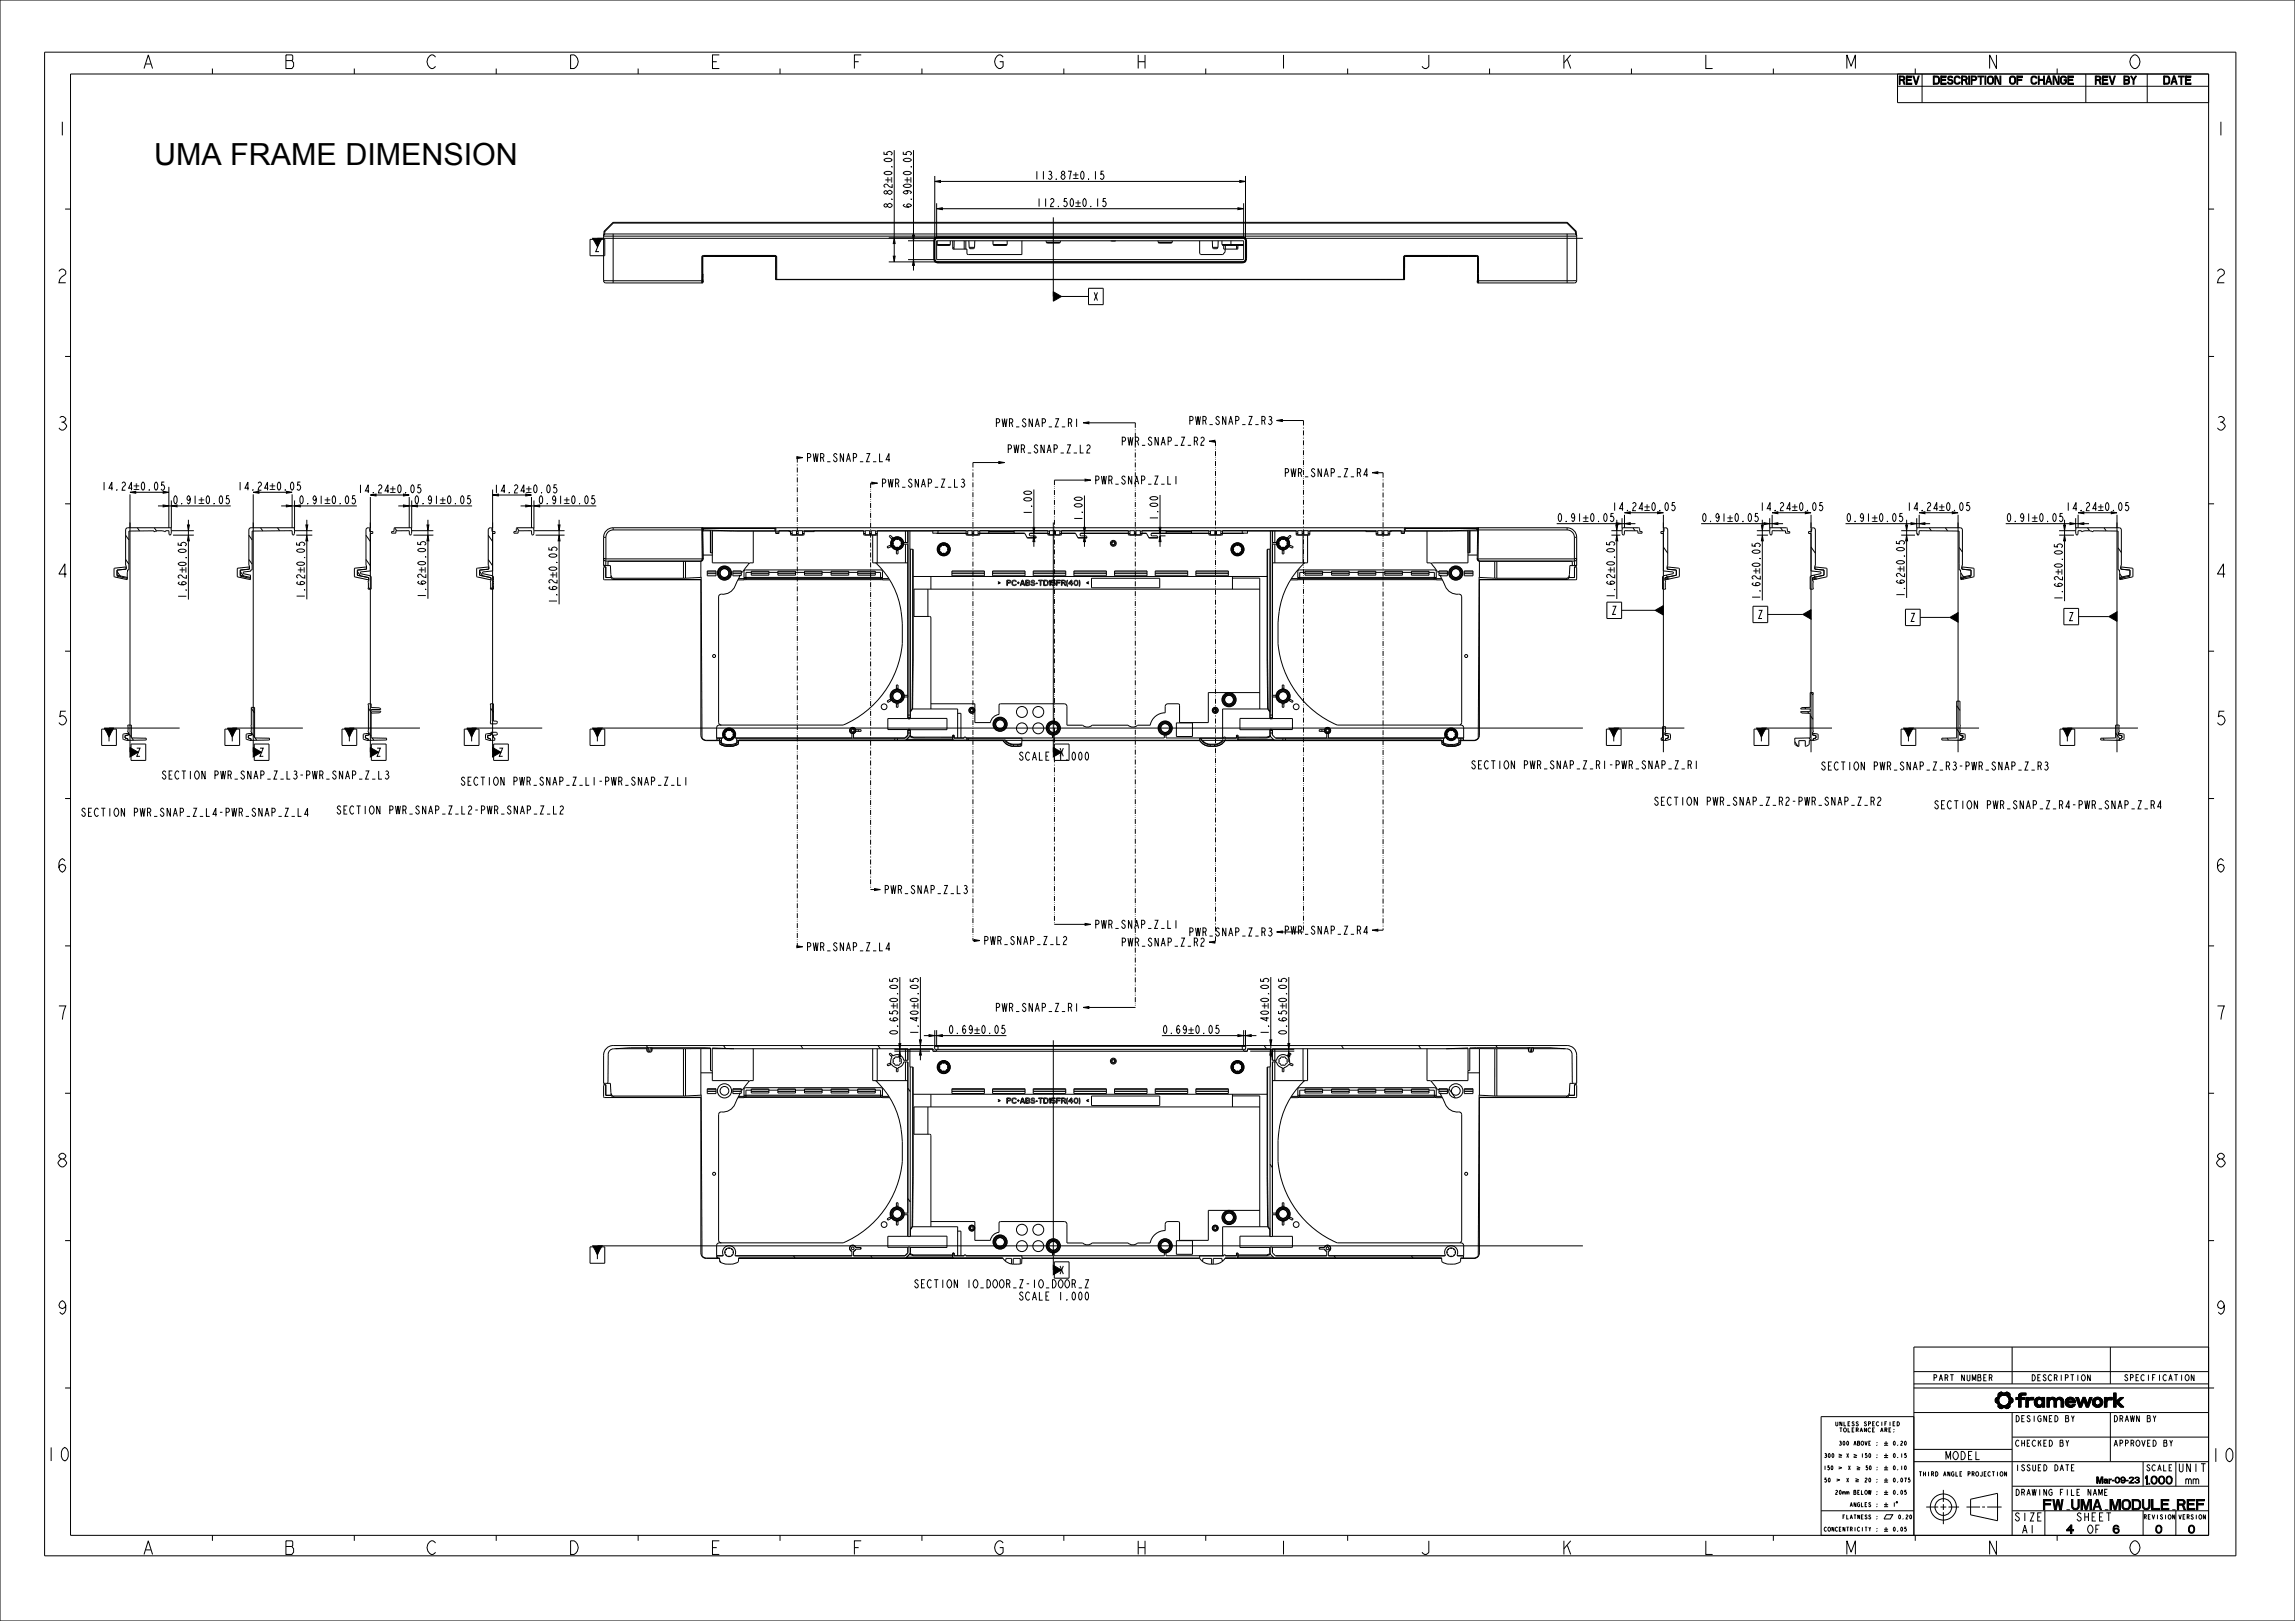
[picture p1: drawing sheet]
<svg xmlns="http://www.w3.org/2000/svg" width="841mm" height="594mm" viewBox="0 0 841 594" stroke-linecap="round" stroke-linejoin="round" font-family="sans-serif">
<defs><g id="words">
<text font-size="11.2" x="56.5" y="60.5">UMA FRAME DIMENSION</text>
<g font-size="6.5">
<text x="51.8" y="25.1">A</text>
<text x="103.8" y="25.1">B</text>
<text x="155.8" y="25.1">C</text>
<text x="207.8" y="25.1">D</text>
<text x="259.8" y="25.1">E</text>
<text x="311.8" y="25.1">F</text>
<text x="363.8" y="25.1">G</text>
<text x="415.8" y="25.1">H</text>
<text x="467.8" y="25.1">I</text>
<text x="519.8" y="25.1">J</text>
<text x="571.8" y="25.1">K</text>
<text x="623.8" y="25.1">L</text>
<text x="675.8" y="25.1">M</text>
<text x="727.8" y="25.1">N</text>
<text x="779.8" y="25.1">O</text>
<text x="20.3" y="49.6">1</text>
<text x="811.3" y="49.6">1</text>
<text x="20.3" y="103.6">2</text>
<text x="811.3" y="103.6">2</text>
<text x="20.3" y="157.6">3</text>
<text x="811.3" y="157.6">3</text>
<text x="20.3" y="211.6">4</text>
<text x="811.3" y="211.6">4</text>
<text x="20.3" y="265.6">5</text>
<text x="811.3" y="265.6">5</text>
<text x="20.3" y="319.6">6</text>
<text x="811.3" y="319.6">6</text>
<text x="20.3" y="373.6">7</text>
<text x="811.3" y="373.6">7</text>
<text x="20.3" y="427.6">8</text>
<text x="811.3" y="427.6">8</text>
<text x="20.3" y="481.6">9</text>
<text x="811.3" y="481.6">9</text>
<text x="16.2" y="535.4">10</text>
<text x="809.5" y="535.7">10</text>
<text x="51.8" y="569.6">A</text>
<text x="103.8" y="569.6">B</text>
<text x="155.8" y="569.6">C</text>
<text x="207.8" y="569.6">D</text>
<text x="259.8" y="569.6">E</text>
<text x="311.8" y="569.6">F</text>
<text x="363.8" y="569.6">G</text>
<text x="415.8" y="569.6">H</text>
<text x="467.8" y="569.6">I</text>
<text x="519.8" y="569.6">J</text>
<text x="571.8" y="569.6">K</text>
<text x="623.8" y="569.6">L</text>
<text x="675.8" y="569.6">M</text>
<text x="727.8" y="569.6">N</text>
<text x="779.8" y="569.6">O</text>
</g>
<text font-size="4.9" x="756.6" y="553.2">FW_UMA_MODULE_REF</text>
<g font-size="4.1">
<text x="393.2" y="65.7">±0.15</text>
<text x="393.2" y="65.7">±</text>
<text x="326.9" y="66.9" transform="rotate(-90 326.9 66.9)">±</text>
<text x="334" y="66.9" transform="rotate(-90 334 66.9)">±</text>
<text x="394" y="75.7">±0.15</text>
<text x="394" y="75.7">±</text>
<text x="48.9" y="179.6">±0.05</text>
<text x="48.9" y="179.6">±</text>
<text x="98.8" y="179.6">±0.05</text>
<text x="98.8" y="179.6">±</text>
<text x="72.7" y="184.6">±</text>
<text x="118.9" y="184.6">±</text>
<text x="142.9" y="180.6">±0.05</text>
<text x="142.9" y="180.6">±</text>
<text x="161.1" y="184.6">±</text>
<text x="192.7" y="180.6">±0.05</text>
<text x="192.7" y="180.6">±</text>
<text x="206.6" y="184.6">±</text>
<text x="580" y="191.1">±</text>
<text x="602.5" y="187.1">±0.05</text>
<text x="602.5" y="187.1">±</text>
<text x="633" y="191.1">±</text>
<text x="656.6" y="187.1">±0.05</text>
<text x="656.6" y="187.1">±</text>
<text x="685.9" y="191.1">±</text>
<text x="710.5" y="187.1">±0.05</text>
<text x="710.5" y="187.1">±</text>
<text x="744.6" y="191.1">±</text>
<text x="768.7" y="187.1">±0.05</text>
<text x="768.7" y="187.1">±</text>
<text x="156.1" y="209.8" transform="rotate(-90 156.1 209.8)">±</text>
<text x="591.7" y="209.9" transform="rotate(-90 591.7 209.9)">±</text>
<text x="697.9" y="209.5" transform="rotate(-90 697.9 209.5)">±</text>
<text x="68.3" y="210.1" transform="rotate(-90 68.3 210.1)">±</text>
<text x="111.7" y="210" transform="rotate(-90 111.7 210)">±</text>
<text x="204.1" y="211.8" transform="rotate(-90 204.1 211.8)">±</text>
<text x="645" y="210.4" transform="rotate(-90 645 210.4)">±</text>
<text x="755.8" y="210.7" transform="rotate(-90 755.8 210.7)">±</text>
<text x="329" y="369.9" transform="rotate(-90 329 369.9)">±</text>
<text x="336.5" y="369.9" transform="rotate(-90 336.5 369.9)">±</text>
<text x="464.9" y="369.9" transform="rotate(-90 464.9 369.9)">±</text>
<text x="471.5" y="369.9" transform="rotate(-90 471.5 369.9)">±</text>
<text x="356.9" y="378.7">±</text>
<text x="435.4" y="378.7">±</text>
</g>
<g font-size="3.9">
<text x="696.6" y="30.9">REV</text>
<text x="711.3" y="30.9">DESCRIPTION OF CHANGEREV BY</text>
<text x="793.7" y="30.9">DATE</text>
<text x="378.8" y="65.7">113.87</text>
<text x="326.9" y="76.5" transform="rotate(-90 326.9 76.5)">8.82 ±0.05</text>
<text x="334" y="76.5" transform="rotate(-90 334 76.5)">6.90 ±0.05</text>
<text x="379.6" y="75.7">112.50</text>
<text x="217.7" y="92.2">Z</text>
<text x="400.4" y="110.1">X</text>
<text x="36.9" y="179.6">14.24</text>
<text x="86.8" y="179.6">14.24</text>
<text x="63.1" y="184.6">0.91 ±0.05</text>
<text x="109.3" y="184.6">0.91 ±0.05</text>
<text x="130.9" y="180.6">14.24</text>
<text x="151.5" y="184.6">0.91 ±0.05</text>
<text x="180.7" y="180.6">14.24</text>
<text x="197" y="184.6">0.91 ±0.05</text>
<text x="378.1" y="189" transform="rotate(-90 378.1 189)">1.00</text>
<text x="396.7" y="191.2" transform="rotate(-90 396.7 191.2)">1.00</text>
<text x="424.3" y="191" transform="rotate(-90 424.3 191)">1.00</text>
<text x="570.4" y="191.1">0.91 ±0.05</text>
<text x="590.5" y="187.1">14.24</text>
<text x="623.4" y="191.1">0.91 ±0.05</text>
<text x="644.6" y="187.1">14.24</text>
<text x="676.3" y="191.1">0.91 ±0.05</text>
<text x="698.5" y="187.1">14.24</text>
<text x="735" y="191.1">0.91 ±0.05</text>
<text x="756.7" y="187.1">14.24</text>
<text x="68.3" y="219.7" transform="rotate(-90 68.3 219.7)">1.62 ±0.05</text>
<text x="111.7" y="219.6" transform="rotate(-90 111.7 219.6)">1.62 ±0.05</text>
<text x="156.1" y="219.4" transform="rotate(-90 156.1 219.4)">1.62 ±0.05</text>
<text x="204.1" y="221.4" transform="rotate(-90 204.1 221.4)">1.62 ±0.05</text>
<text x="591.7" y="219.5" transform="rotate(-90 591.7 219.5)">1.62 ±0.05</text>
<text x="645" y="220" transform="rotate(-90 645 220)">1.62 ±0.05</text>
<text x="697.9" y="219.1" transform="rotate(-90 697.9 219.1)">1.62 ±0.05</text>
<text x="755.8" y="220.3" transform="rotate(-90 755.8 220.3)">1.62 ±0.05</text>
<text x="590.3" y="225.1">Z</text>
<text x="643.9" y="226.7">Z</text>
<text x="699.8" y="227.7">Z</text>
<text x="757.8" y="227.4">Z</text>
<text x="38.8" y="271.7">Y</text>
<text x="83.9" y="271.7">Y</text>
<text x="126.8" y="271.7">Y</text>
<text x="171.6" y="271.7">Y</text>
<text x="217.7" y="271.7">Y</text>
<text x="590.2" y="271.7">Y</text>
<text x="644.3" y="271.7">Y</text>
<text x="698.1" y="271.7">Y</text>
<text x="756.4" y="271.7">Y</text>
<text x="49.5" y="277.1">Z</text>
<text x="94.7" y="277.1">Z</text>
<text x="137.6" y="277.1">Z</text>
<text x="182.4" y="277.1">Z</text>
<text x="375.8" y="278.6">SCALE</text>
<text x="387.9" y="277.1">X</text>
<text x="389.7" y="278.6">1.000</text>
<text x="542.4" y="281.8">SECTION</text>
<text x="570.2" y="281.8">PWR_SNAP_Z_R1-PWR_SNAP_Z_R1</text>
<text x="62.6" y="285.5">SECTION</text>
<text x="90.3" y="285.5">PWR_SNAP_Z_L3-PWR_SNAP_Z_L3</text>
<text x="172.1" y="287.8">SECTION</text>
<text x="199.9" y="287.8">PWR_SNAP_Z_L1-PWR_SNAP_Z_L1</text>
<text x="670.6" y="282.2">SECTION</text>
<text x="698.4" y="282.2">PWR_SNAP_Z_R3-PWR_SNAP_Z_R3</text>
<text x="33" y="299.2">SECTION</text>
<text x="60.8" y="299.2">PWR_SNAP_Z_L4-PWR_SNAP_Z_L4</text>
<text x="126.6" y="298.3">SECTION</text>
<text x="154.4" y="298.3">PWR_SNAP_Z_L2-PWR_SNAP_Z_L2</text>
<text x="609.4" y="295.1">SECTION</text>
<text x="637.2" y="295.1">PWR_SNAP_Z_R2-PWR_SNAP_Z_R2</text>
<text x="712.1" y="296.4">SECTION</text>
<text x="739.8" y="296.4">PWR_SNAP_Z_R4-PWR_SNAP_Z_R4</text>
<text x="329" y="379.5" transform="rotate(-90 329 379.5)">0.65 ±0.05</text>
<text x="336.5" y="379.5" transform="rotate(-90 336.5 379.5)">1.40 ±0.05</text>
<text x="347.3" y="378.7">0.69 ±0.05</text>
<text x="425.8" y="378.7">0.69 ±0.05</text>
<text x="464.9" y="379.5" transform="rotate(-90 464.9 379.5)">1.40 ±0.05</text>
<text x="471.5" y="379.5" transform="rotate(-90 471.5 379.5)">0.65 ±0.05</text>
<text x="217.7" y="461.4">Y</text>
<text x="387.9" y="466.9">X</text>
<text x="338.3" y="471.9">SECTION</text>
<text x="362.4" y="471.9">IO_DOOR_Z-IO_DOOR_Z</text>
<text x="375.8" y="476.4">SCALE</text>
<text x="389.7" y="476.4">1.000</text>
<text x="713.9" y="534.9">MODEL</text>
<text x="799" y="539.4">UNIT</text>
<text x="785.2" y="543.9">1.000</text>
<text x="801.1" y="543.9">mm</text>
<text x="739" y="557.4">SIZE</text>
<text x="761.9" y="557.4">SHEET</text>
<text x="741.1" y="561.9">A1</text>
<text x="757.9" y="561.9">4</text>
<text x="765.1" y="561.9">OF</text>
<text x="774.3" y="561.9">6</text>
<text x="790.1" y="561.9">0</text>
<text x="802.1" y="561.9">0</text>
</g>
<g font-size="2.9">
<text x="710.3" y="506">PART NUMBER</text>
<text x="746.3" y="506">DESCRIPTION</text>
<text x="780.6" y="506">SPECIFICATION</text>
<text x="738.3" y="521">DESIGNED BY</text>
<text x="774.3" y="521">DRAWN BY</text>
<text x="738.3" y="530">CHECKED BY</text>
<text x="774.3" y="530">APPROVED BY</text>
<text x="738.3" y="539">ISSUED DATE</text>
<text x="787.2" y="539">SCALE</text>
<text x="767.9" y="543.5">Mar-09-23</text>
<text x="738.3" y="548">DRAWING FILE NAME</text>
</g>
<g font-size="2.1">
<text x="706.1" y="540.9">THIRD ANGLE PROJECTION</text>
<text x="786.5" y="556.7">REVISION VERSION</text>
</g>
<g font-size="2">
<text x="674.6" y="522.5">UNLESS SPECIFIED</text>
<text x="675.8" y="524.7">TOLERANCE ARE:</text>
<text x="676.5" y="529.6">300 ABOVE :</text>
<text x="672" y="538.6">150</text>
<text x="672.1" y="534.1">300</text>
<text x="677.1" y="534.1">X</text>
<text x="677.2" y="538.6">X</text>
<text x="680.7" y="538.6">50 :</text>
<text x="692.7" y="534.1">0.15</text>
<text x="692.7" y="538.6">0.10</text>
<text x="672.1" y="543.1">50</text>
<text x="676.5" y="543.1">X</text>
<text x="680.3" y="543.1">20 :</text>
<text x="692.7" y="543.1">0.075</text>
<text x="675.4" y="547.6">20mm BELOW :</text>
<text x="677.6" y="556.6">FLATNESS :</text>
<text x="679.8" y="552.1">ANGLES :</text>
<text x="692.7" y="552.1">1</text>
<text x="672.1" y="561.1">CONCENTRICITY : 0.05</text>
</g>
</g></defs>
<g fill="#000">
<path d="M708.8 27.9h1.4l.5 .6v1.7l-.5 .6-1.4 .1v-.4l1.2-.1 .4-.6-.2-1.4-1.4-.2zM342.5 66.5l2.1-.4v.7zM343.2 76.5l2.1-.4v.7zM453.6 76.1l2.1 .4-2.1 .3zM454.3 66.1l2.1 .4-2.1 .3zM327.7 87.1l.3 2.1h-.7zM327.3 93.9h.7l-.3 2.1zM334.4 86.1h.7l-.4 2.1zM334.7 95.1l.4 2.1h-.7zM396.9 154.9l2.1-.3v.7zM467.8 154.1l2.1-.4v.7zM292 167.3l2.1 .4-2.1 .3z"/>
<path d="M319.5 176.7l2.1 .4-2.1 .3zM366 169.1l2.1 .4-2.1 .3zM397.6 175.6l2.1 .3-2.1 .4zM443.1 161.7l2.1-.4v.7zM502.8 173.2l2.1-.3v.7zM47.6 180.4l2.1-.4v.7zM59.8 180l2.1 .4-2.1 .3zM59.8 185l2.1 .4-2.1 .3zM69 196.1l.4 2.1h-.7zM68.7 192.4h.7l-.4 2.1zM104.9 185l2.1 .4-2.1 .3zM107.9 185.4l2.1-.4v.7z"/>
<path d="M112.4 196.1l.4 2.1h-.7zM112.1 192.4h.7l-.4 2.1zM147.9 185l2.1 .4-2.1 .3zM156.8 196.1l.4 2.1h-.7zM156.5 192.4h.7l-.4 2.1zM192.7 185l2.1 .4-2.1 .3zM195.7 185.4l2.1-.4v.7zM204.9 196.1l.3 2.1h-.7zM204.5 192.4h.7l-.3 2.1zM378.9 196.4l.3 2.1h-.7zM378.5 193.3h.7l-.3 2.1zM397.4 196.4l.4 2.1h-.7z"/>
<path d="M397.1 193.3h.7l-.4 2.1zM425.1 196.4l.3 2.1h-.7zM424.7 193.3h.7l-.3 2.1zM592.5 196.1l.3 2.1h-.7zM592.1 192.4h.7l-.3 2.1zM592.3 191.5l2.1 .4-2.1 .3zM595.3 191.9l2.1-.4v.7zM645.8 196.1l.3 2.1h-.7zM645.4 192.4h.7l-.3 2.1zM646.4 191.5l2.1 .4-2.1 .3zM649.4 191.9l2.1-.4v.7zM698.7 196.1l.3 2.1h-.7z"/>
<path d="M698.3 192.4h.7l-.3 2.1zM700.3 191.5l2.1 .4-2.1 .3zM703.3 191.9l2.1-.4v.7zM756.6 196.1l.3 2.1h-.7zM756.2 192.4h.7l-.3 2.1zM758.5 191.5l2.1 .4-2.1 .3zM761.5 191.9l2.1-.4v.7zM320.5 325.6l2.1 .4-2.1 .3zM397.6 338.4l2.1 .3-2.1 .4zM292 346.6l2.1 .3-2.1 .4zM357 344.3l2.1 .4-2.1 .3zM443.1 345.2l2.1-.3v.7z"/>
<path d="M467.8 341.5l2.1-.3v.7zM502.8 340.9l2.1-.4v.7zM340.4 379.1l2.1 .4-2.1 .3zM343.2 379.5l2.1-.4v.7zM396.9 369.2l2.1-.4v.7zM453.6 379.1l2.1 .4-2.1 .3zM456.4 379.5l2.1-.4v.7zM329.7 385.2l.4 2.1h-.7zM329.4 382.4h.7l-.4 2.1zM336.9 381h.7l-.3 2.1zM337.3 384.5l.3 2.1h-.7zM465.3 381h.7l-.3 2.1z"/>
<path d="M465.7 384.5l.3 2.1h-.7zM472.3 385.2l.3 2.1h-.7zM471.9 382.4h.7l-.3 2.1zM731.3 513.8l1.2-.1 .1 .3-.7 .2zM731.3 512.4l1.4-.2-.2 1.5-1.2 .1zM731.9 514.2l.7-.2 .8 .8-1.2 .6v-.8zM733.1 510.2h.4zM732.2 511.5l1.9-.3-.8 .3-.6 .7-1.3 .2 .6-.4zM733.2 516.2l.3-.1zM732.5 510.5l1-.3 .5 .3zM732.7 515.9l1.4-.1-.9 .4zM732.4 510.6l1.7-.1z"/>
<path d="M732.5 515.8h1.9zM732.3 510.7l4-.1 .2 .3-4.3 .6zM734.1 511.2l2.4-.3v.6l-1 .1zM732.2 515.4l1.2-.6 3.1 .6-.2 .3-3.8 .1zM734.5 515.8l1.8-.1-1.1 .4zM734.7 510.5l.9-.3zM735.2 516.1l.9-.2zM734.4 510.5l1.2-.3 .7 .4zM734.7 515.1l1.8-.4v.7zM735.5 511.6h1zM735.4 514.8l1.2-.2zM735.6 511.7h1z"/>
<path d="M735.5 514.7l1.1-.2zM735.7 511.8h.9zM735.6 514.6l1-.1zM735.8 511.9h.9zM735.8 514.4l.9-.1zM735.9 512h.8zM735.9 514.3l.9-.1zM736 512.1l.7-.1 .7 .4-1.2 .1zM736.1 514l1.4-.2-1.6 .5zM736.2 512.5h1.3zM736.2 513.8l1.3-.1zM736.2 512.6h1.3z"/>
<path d="M736.2 513.7h1.3zM736.3 512.7h1.3zM736.3 513.6l1.3-.1zM736.3 512.9h1.3zM736.3 513.4l1.3-.1zM736.3 513l1.3-.1v.3l-1.3 .1zM736.3 513.3l1.3-.1zM738.8 512.1h.9l.9-.5v.5l-1.8 .7zM739.7 511.6l1-.1-1 .6zM739.7 511.5l1-.1zM739.7 511.4l1.1-.1zM740 510.8l.7-.3h1.7v.7h-2.6z"/>
<path d="M739.7 511.3l1.2-.1zM739.8 511.2h1.4zM738.8 512.8l1.8-.7h1.3v.7h-1.3v2.8h-.9v-2.8zM743.3 513.4v2.2h-.9zM742.4 512.1h.9v.6l.6-.6h1.3v.9l-1.8 .2-1 2.4zM745.8 512.7l1.6 .1-1.7 .1zM745.5 514l.9-.1zM745.5 513.7l.9-.1v.3l-.9 .1zM745.5 514.2h.9zM745.5 513.6l1-.1zM745.5 514.3h1zM745.5 513.4l1-.1z"/>
<path d="M745.6 514.4l1 .1zM745.6 513.3l1-.1zM745.6 514.6h1zM745.6 513.1h1.1zM745.7 513l1.2-.1zM745.7 514.7h1.1zM745.7 514.8h1.2zM745.7 512.9l1.6-.1zM746.6 512.1h1zM747 515.7h.4zM745.8 514.9h1.8l.7-.6v.8zM746.8 515.6h.9z"/>
<path d="M746.4 512.2h1.4zM746.1 512.4l.3-.2 1.7 .1zM746.4 515.5h1.6zM746.3 515.4h1.8zM746 512.5h2.2zM746.1 515.3l2.1-.1zM746 512.5h2.3zM746 515.2l2.3-.1zM745.9 512.6h2.4zM745.8 515l2.5 .1-2.3 .1zM748.3 512.1h.9v3.5h-.9v-2l-.4-.7 .4-.3zM745.8 512.7l2.5-.1-.4 .3z"/>
<path d="M750.1 512.1h.9v3.5h-.9zM751.8 512.8h2.7l-.8 .6-.1 2.2h-.9v-2.2l-.4-.5zM751.2 512.4l1.2-.4 1 .7-1.7 .1-.6 .5zM753.7 512.4l.9-.4a1.39 1.39 0 0 1 1.5 1.1l-.9 .1-.5-.4h-1.3zM755.2 513.2l.9-.1 .1 2.5h-.9zM756.9 514.3h.9zM756.9 513.3l.9-.2zM756.9 514.4h.9zM756.9 513.1l1-.1zM756.9 514.6h1zM757 513l1-.1zM757 514.7h1z"/>
<path d="M757.1 512.9l1.1-.1zM757.1 514.8h1.1zM757.1 512.8l1.5-.1zM757.1 514.9h1.3zM757.3 512.6a1.89 1.89 0 0 1 3.1 .6l-.9 .1-.7-.6-1.7 .1zM757.2 515h1.5zM758.3 515.7l1.1-.1zM757.2 515l3.3-.4-.3 .5-2.8 .1zM756.9 513.4h3.6v.5l-3.7 .1zM757.4 515.2l2.8-.1-.8 .5-1.1 .1zM759.5 513.3l.9-.1 .1 .2zM756.8 514l3.7-.1-2.8 .1-.8 .3z"/>
<path d="M760.7 512.1h.9l.8 2.4-.4 1.1zM763.3 512.1h.8l.9 2.3 1.6-2.3-1.3 3.5h-.8l-.9-2.4-.9 2.4h-.7zM765.8 512.1h.8l-1.6 2.3zM766.8 514l.9-.1zM766.8 513.7l.9-.1v.3l-.9 .1zM766.8 514.2h.9zM766.8 513.6l.9-.1zM766.8 514.3h1zM766.8 513.4l1-.1zM766.9 514.4l.9 .1zM766.9 513.3l1-.1zM766.9 514.6h1z"/>
<path d="M766.9 513.1l1.1-.1zM767 514.7h1.1zM767 513l1.2-.1zM767 514.8h1.3zM767 512.9l1.6-.1zM767.3 512.6a1.94 1.94 0 0 1 3.2 .7l-.9 .1-.8-.6-1.8 .1zM767.1 514.9h3.1a1.97 1.97 0 0 1-3.1 0zM769.6 513.4l.9-.1-.1 1.4-.2 .2h-1.4l.7-.5zM772.1 513.4v2.2h-.9zM771.2 512.1h.9v.6l.6-.6h1.3v.9l-1.8 .2-1 2.4zM774.5 510.5h.9v3l1.6-1.4h1.2l-1.9 1.6 2 1.9h-1.2l-1.7-1.6v1.6h-.9zM748.8 549.5h.5v3.7h-.5z"/>
<path d="M749.3 549.5h2.3v.5h-2.3zM749.3 551h2v.5h-2zM752.3 549.5h.4l.7 3.7h-.5zM753.8 549.5h.5l-.8 3.7h-.5zM754 549.5h.4l.8 3.7h-.4zM755.5 549.5h.5l-.6 3.7h-.5z"/>
</g>
<g fill="none" stroke="#000" stroke-width=".37">
<path d="M0 0h841v594h-841zM16.3 19.1h803v551h-803zM25.8 27.1h783.5v535.5h-783.5zM77.8 25.1v2M129.8 25.1v2M181.8 25.1v2M233.8 25.1v2M285.8 25.1v2M337.8 25.1v2M389.8 25.1v2M441.8 25.1v2M493.8 25.1v2"/>
<path d="M545.8 25.1v2M597.8 25.1v2M649.8 25.1v2M695.3 27.1v10.5h114M695.3 31.6h114M701.8 25.1v2M704.3 27.1v10.5M708.5 27.9h.3v3h-.3zM708.6 27.9v3M708.8 27.9h1.4l.5 .6v1.7l-.5 .6-1.4 .1v-.4l1.2-.1 .4-.6-.2-1.4-1.4-.2zM753.8 25.1v2M764.3 27.1v10.5"/>
<path d="M786.8 27.1v10.5M323.9 55.6v.9l1.3 .2-.3-.3a1.01 1.01 0 0 1 1-.9 1.01 1.01 0 0 1 1 .9l-.5 .4M327.7 55v32.1M331 55.6v.9l1.2 .2-.2-.3a1.01 1.01 0 0 1 1-.9 1.01 1.01 0 0 1 1 .9l-.5 .4M334.7 55v31.1M23.8 76.6h2M342.5 66.5l2.1-.4v.7zM342.5 64.5v22.8M343.2 76.5l2.1-.4v.7zM343.2 74.5v12.7M344.6 66.5h109.7M345.3 76.5h108.3"/>
<path d="M391.4 62.7h1.2l-.6 3M392.5 73l.3-.3a2.03 2.03 0 0 1 0 3 2.12 2.12 0 0 1-.3-2.7zM404.4 62.7h-.9l-.1 1.3 .3-.3a1.01 1.01 0 0 1 .9 1 1.01 1.01 0 0 1-.9 1l-.5-.5M405.2 72.7h-.9l-.1 1.3 .3-.3a1.01 1.01 0 0 1 .9 1 1.01 1.01 0 0 1-.9 1l-.5-.5M453.6 76.1l2.1 .4-2.1 .3zM454.3 66.1l2.1 .4-2.1 .3zM455.7 74.5v12.7M456.4 64.5v22.8M809.3 76.6h2M325.7 96h17M325.7 87.1h17M327.3 93.9h.7l-.3 2.1z"/>
<path d="M327.7 87.1l.3 2.1h-.7zM327.7 89.2v4.7M332.7 95.1h9.5M332.7 88.2h9.5M334.4 86.1h.7l-.4 2.1zM334.7 95.1l.4 2.1h-.7zM334.7 88.2v6.9M334.7 97.2v1.9M23.8 130.6h2M809.3 130.6h2M365.1 154.9h.8l.4-.5v-.5l-.4-.5h-.8v3M367.2 153.4l.5 3 .4-3 .5 3 .4-3"/>
<path d="M369.9 154.9h.8l.4-.5v-.5l-.4-.5h-.8v3M370.7 154.9l.4 1.5M372.3 156.4h1.2M375.9 153.9l-.4-.5-.8 .5 .2 .5 1 1-.1 .8-.6 .2-.6-.7M378.3 153.4v3l-1.2-3v3M379.4 156.4l.7-3 .8 3M379.7 155.4h.9M381.9 154.9h.8l.4-.5v-.5l-.4-.5h-.8v3M384.3 156.4h1.2M386.7 153.4h1.2l-1.2 3h1.2M389.1 156.4h1.2M391.5 154.9h.8l.4-.5v-.5l-.4-.5h-.8v3"/>
<path d="M392.3 154.9l.4 1.5M394.5 153.4v3M396.9 154.9l2.1-.3v.7zM399 154.9h17M436 154.1h.8l.4-.5v-.5l-.4-.5h-.8v3M438.1 152.6l.5 3 .4-3 .5 3 .4-3M440.8 154.1h.8l.4-.5v-.5l-.4-.5h-.8v3M441.6 154.1l.4 1.5M443.2 155.6h1.2M446.8 153.1l-.4-.5-.8 .5 .2 .5 1 1-.1 .7-.6 .3-.6-.8M449.2 152.6v3l-1.2-3v3M450.3 155.6l.7-3 .8 3"/>
<path d="M450.6 154.6h.9M452.8 154.1h.8l.4-.5v-.5l-.4-.5h-.8v3M455.2 155.6h1.2M457.6 152.6h1.2l-1.2 3h1.2M460 155.6h1.2M462.4 154.1h.8l.4-.5v-.5l-.4-.5h-.8v3M463.2 154.1l.4 1.5M465 152.8l.6-.2 .4 .5-.4 .7a.82 .82 0 0 1 .5 1.1 .82 .82 0 0 1-1.1 .4l-.2-.2M465.3 153.8h.3M467.8 154.1l2.1-.4v.7zM469.9 154.1h7.8M48.5 178.9h-1.4l1.1-2.3v3"/>
<path d="M60.2 176.6h-.9l-.1 1.3 .3-.3a1.01 1.01 0 0 1 .9 1 1.01 1.01 0 0 1-.9 1l-.5-.5M61.9 178.4v15.1M98.3 178.9h-1.3l1-2.3v3M110 176.6h-.9l-.1 1.3 .3-.3a1.01 1.01 0 0 1 .9 1 1.01 1.01 0 0 1-.9 1l-.5-.5M142.4 179.9h-1.3l1-2.3v3M154.2 177.6h-.9l-.2 1.3 .3-.3a1.01 1.01 0 0 1 .9 1 1.01 1.01 0 0 1-.9 1l-.4-.5M180.5 179.4v14.1M192.3 179.9h-1.4l1.1-2.3v3M204 177.6h-.9l-.2 1.3 .3-.3a1.01 1.01 0 0 1 .9 1 1.01 1.01 0 0 1-.9 1l-.4-.5M292 167.3l2.1 .4-2.1 .3zM295.9 167.7h.8l.4-.5v-.5l-.4-.5h-.8v3M298 166.2l.5 3 .4-3 .5 3 .4-3"/>
<path d="M300.7 167.7h.8l.4-.5v-.5l-.4-.5h-.8v3M301.5 167.7l.4 1.5M303.1 169.2h1.2M306.7 166.7l-.4-.5-.8 .5 .2 .5 1 1-.1 .7-.6 .3-.6-.8M309.1 166.2v3l-1.2-3v3M310.2 169.2l.7-3 .8 3M310.5 168.2h.9M312.7 167.7h.8l.4-.5v-.5l-.4-.5h-.8v3M315.1 169.2h1.2M317.5 166.2h1.2l-1.2 3h1.2M319 177.1h.5M319.5 176.7l2.1 .4-2.1 .3z"/>
<path d="M319.9 169.2h1.2M322.3 166.2v3h1.2M323.4 177.1h.7l.5-.5v-.5l-.5-.5h-.7v3M325.5 175.6l.4 3 .5-3 .4 3 .5-3M326.1 168.4h-1.4l1.1-2.2v3M328.2 177.1h.7l.5-.5v-.5l-.5-.5h-.7v3M328.9 177.1l.5 1.5M330.6 178.6h1.2M334.2 176.1l-.5-.5-.7 .5 .1 .5 1.1 1-.2 .7-.6 .3-.6-.8M336.6 175.6v3l-1.2-3v3M337.6 178.6l.8-3 .7 3M337.9 177.6h.9"/>
<path d="M340.2 177.1h.7l.5-.5v-.5l-.5-.5h-.7v3M342.6 178.6h1.2M345 175.6h1.2l-1.2 3h1.2M347.4 178.6h1.2M349.8 175.6v3h1.2M352.3 175.8l.3-.2 .6 .2 .2 .5-.5 .5a.82 .82 0 0 1 .6 1.1 .82 .82 0 0 1-1.2 .4l-.1-.2M352.6 176.8h.3M356.5 169.5h9.5M366 169.1l2.1 .4-2.1 .3zM369.5 164.5h.7l.5-.5v-.5l-.5-.5h-.7v3M371.6 163l.4 3 .5-3 .4 3 .5-3M374.3 164.5h.7l.5-.5v-.5l-.5-.5h-.7v3"/>
<path d="M375 164.5l.5 1.5M376.7 166h1.2M378.9 179.4v13.9M380.3 163.5l-.5-.5-.7 .5 .1 .5 1.1 1-.2 .7-.6 .3-.6-.8M382.7 163v3l-1.2-3v3M383.7 166l.8-3 .7 3M384 165h.9M386.3 164.5h.7l.5-.5v-.5l-.5-.5h-.7v3M386.4 175.9h11.2M388.7 166h1.2M391.1 163h1.2l-1.2 3h1.2M393.5 166h1.2"/>
<path d="M395.9 163v3h1.2M397.6 175.6l2.1 .3-2.1 .4zM398.3 163.5l.7-.5 .5 .5-.2 .7a2.02 2.02 0 0 0-1 1.8h1.2M401.5 175.9h.8l.4-.5v-.5l-.4-.5h-.8v3M403.6 174.4l.5 3 .4-3 .5 3 .4-3M406.3 175.9h.8l.4-.5v-.5l-.4-.5h-.8v3M407.1 175.9l.4 1.5M408.7 177.4h1.2M411.3 161.7h.7l.5-.5v-.5l-.5-.5h-.7v3M412.3 174.9l-.4-.5-.8 .5 .2 .5 1 1-.1 .8-.6 .2-.6-.7M413.4 160.2l.4 3 .5-3 .4 3 .5-3M414.7 174.4v3l-1.2-3v3"/>
<path d="M415.8 177.4l.7-3 .8 3M416.1 161.7h.7l.5-.5v-.5l-.5-.5h-.7v3M416.1 176.4h.9M416.8 161.7l.5 1.5M418.3 175.9h.8l.4-.5v-.5l-.4-.5h-.8v3M418.5 163.2h1.2M420.7 177.4h1.2M422.1 160.7l-.5-.5-.7 .5 .1 .5 1.1 1-.2 .7-.6 .3-.6-.8M423.1 174.4h1.2l-1.2 3h1.2M424.5 160.2v3l-1.2-3v3M425.5 163.2l.8-3 .7 3M425.5 177.4h1.2"/>
<path d="M425.8 162.2h.9M427.9 174.4v3h1.2M428.1 161.7h.7l.5-.5v-.5l-.5-.5h-.7v3M430.5 163.2h1.2M430.9 174.4v3M432.9 160.2h1.2l-1.2 3h1.2M435.3 163.2h1.2M437.7 161.7h.7l.5-.5v-.5l-.5-.5h-.7v3M438.4 161.7l.5 1.5M440.1 160.7l.7-.5 .5 .5-.2 .7a2.02 2.02 0 0 0-1 1.8h1.2M443.1 161.7l2.1-.4v.7zM445.2 161.7h.2"/>
<path d="M471 173.2h.8l.4-.5v-.5l-.4-.5h-.8v3M473.1 171.7l.5 3 .4-3 .5 3 .4-3M475.8 173.2h.8l.4-.5v-.5l-.4-.5h-.8v3M476.6 173.2l.4 1.5M478.2 174.7h1.2M481.8 172.2l-.4-.5-.8 .5 .2 .5 1 1-.1 .8-.6 .2-.6-.7M484.2 171.7v3l-1.2-3v3M485.3 174.7l.7-3 .8 3M485.6 173.7h.9M487.8 173.2h.8l.4-.5v-.5l-.4-.5h-.8v3M490.2 174.7h1.2M492.6 171.7h1.2l-1.2 3h1.2"/>
<path d="M495 174.7h1.2M497.4 173.2h.8l.4-.5v-.5l-.4-.5h-.8v3M498.2 173.2l.4 1.5M501.2 174h-1.4l1.1-2.3v3M502.8 173.2l2.1-.3v.7zM504.9 173.2h1.9M23.8 184.6h2M46 196.1l1.2 1.8M46.3 193.6l.5-.2h15.9l.1 1.2-.1 1-.3 .5-.5-.3v-1.3h-1.2v.3l-1.2-.3h-2l-.6 .3h-.5v-.3l-9.2 .1v14.2h-.5l-.1 3.1-3.7-.8v-2.2l3.3-.3-.2-14.4zM47.6 180.4l2.1-.4v.7zM47.6 181.1v12.4M49.7 180.4h10.1"/>
<path d="M50.3 193.4l.8 1.2M56.5 193.4l.9 1.2M57.9 185.4h1.9M59.8 180l2.1 .4-2.1 .3zM59.8 185l2.1 .4-2.1 .3zM61.9 185.4h.9M62.8 183.4v10.2M62.9 194.5h8.1M63.4 196.1h7.6M64.9 185.4h19.7M65.3 198.8v.9l1.2 .2-.2-.3a1.01 1.01 0 0 1 1-.9 1.01 1.01 0 0 1 1 .9l-.5 .4M68.7 192.4h.7l-.4 2.1z"/>
<path d="M69 196.1l.4 2.1h-.7zM69 190.5v1.9M69 194.5v1.6M69 198.2v21.5M84 181.6h-.9l-.2 1.3 .3-.3a1.01 1.01 0 0 1 .9 1 1.01 1.01 0 0 1-.9 1l-.4-.5M91.2 196.1l1.2 1.8M91.4 193.6l.6-.2h15.8l.1 1.2v1l-.3 .5-.5-.3-.1-1.3-14.6 .1v14.2h-.5v.5l-2.8 .3v.6l2.7 .6v1.1l-3.8-.8v-2.2l3.4-.3-.2-14.4zM92.8 181.1v12.4M94.9 180.4h10M95.5 193.4l.8 1.2M101.7 193.4l.8 1.1M103 185.4h1.9"/>
<path d="M104.9 185l2.1 .4-2.1 .3zM107 185.4h.9M107 181.1v12.4M107.9 185.4l2.1-.4v.7zM107.9 183.4v10.2M108 194.5h6.4M108.6 196.1h5.8M108.7 198.8v.9l1.2 .1-.2-.3a1.01 1.01 0 0 1 1-.9 1.01 1.01 0 0 1 1 .9l-.5 .5M110 185.4h20.8M112.1 192.4h.7l-.4 2.1zM112.4 196.1l.4 2.1h-.7zM112.4 190.5v1.9"/>
<path d="M112.4 194.5v1.6M112.4 198.2v21.4M130.2 181.6h-.9l-.2 1.3 .3-.3a1.01 1.01 0 0 1 .9 1 1.01 1.01 0 0 1-.9 1l-.4-.5M134.1 196.1l1.6 2.3M134.3 193.6l1-.2 .2 1.4h1.1v.7h-.9v13.7l-3.6 .4v.6l3.9 1v4.7h-1.1l.2-4.2-4.1-.9v-1.9l3.3-.3-.2-14.4zM135.7 182.1v11.4M137.8 181.4h10.1M144.5 193.5l6.3-.1v2.2l-.3 .5-.5-.3v-1.3h-4.9v.9h-1.6v-.6h.8zM144.6 193.4l.8 1.1M146 185.4h1.9M147.9 185l2.1 .4-2.1 .3zM150 185.4h.9"/>
<path d="M150 182.1v11.4M150.9 183.4v10.2M151 194.5h7.8M151.5 196.1h7.3M153 185.4h20M153.1 198.6v.9l1.2 .1-.2-.3a1.01 1.01 0 0 1 1-.9 1.01 1.01 0 0 1 1 .9l-.5 .5M156.5 192.4h.7l-.4 2.1zM156.8 196.1l.4 2.1h-.7zM156.8 190.5v1.9M156.8 194.5v1.6M156.8 198.2v21.2M172.4 181.6h-.9l-.1 1.3 .3-.3a1.01 1.01 0 0 1 .9 1 1.01 1.01 0 0 1-.9 1l-.5-.5"/>
<path d="M178.9 196.1l1.6 2.3M179.1 193.6l1-.2 .2 1.4h1.1v.7h-.9v13.7l-3.6 .4v.6l3.9 1v4.7h-1.1l.2-4.2-4.1-.9v-1.9l3.3-.3-.2-14.4zM182.6 181.4h10.1M189.3 193.5l6.3-.1v2.2l-.3 .5-.5-.3v-1.3h-4.9v.9h-1.6v-.6h.9zM189.4 193.4l.8 1.1M190.8 185.4h1.9M192.7 185l2.1 .4-2.1 .3zM194.8 182.1v11.4M194.8 185.4h.9M195.7 185.4l2.1-.4v.7zM195.7 183.4v10.2M195.8 194.5h11.1"/>
<path d="M196.3 196.1h10.6M197.8 185.4h20.7M204.5 192.4h.7l-.3 2.1zM204.9 196.1l.3 2.1h-.7zM204.9 190.5v1.9M204.9 194.5v1.6M204.9 198.2v23.2M217.9 181.6h-.9l-.1 1.3 .3-.3a1.01 1.01 0 0 1 .9 1 1.01 1.01 0 0 1-.9 1l-.5-.5M375.4 180.3a2.12 2.12 0 0 1 2.7 .3 2.03 2.03 0 0 1-3 0zM378.5 193.3h.7l-.3 2.1zM378.9 196.4l.3 2.1h-.7zM378.9 195.4v1"/>
<path d="M378.9 198.5v1.9M393.9 182.5a2.12 2.12 0 0 1 2.8 .3 2.03 2.03 0 0 1-3 0zM397.1 193.3h.7l-.4 2.1zM397.4 196.4l.4 2.1h-.7zM397.4 181.6v11.7M397.4 195.4v1M397.4 198.5v1.9M421.6 182.3a2.12 2.12 0 0 1 2.7 .3 2.03 2.03 0 0 1-3 0zM424.7 193.3h.7l-.3 2.1zM425 196.4h2.1M425.1 196.4l.3 2.1h-.7zM425.1 181.4v11.9"/>
<path d="M425.1 195.4v1M425.1 198.5v1.9M570.4 191.9h21.9M588.7 198.6v.9l1.3 .2-.3-.3a1.01 1.01 0 0 1 1-.9 1.01 1.01 0 0 1 1 .9l-.5 .4M590.5 196.1h3.3M590.5 194.5h3.8M591.3 188.1h-.9l-.2 1.3 .3-.3a1.01 1.01 0 0 1 .9 1 1.01 1.01 0 0 1-.9 1l-.4-.5M592.1 192.4h.7l-.3 2.1zM592.3 191.5l2.1 .4-2.1 .3zM592.5 196.1l.3 2.1h-.7zM592.5 190.5v1.9M592.5 194.5v1.6"/>
<path d="M592.5 198.2v21.3M594.4 189.9v3.7M594.4 191.9h.9M594.5 193.4h6.2l.2 1.4h.8v.6h-1.5v-.9h-4.9l-.1 1.3-.4 .3-.4-.6zM595.3 191.9l2.1-.4v.7zM595.3 188.6v4.9M597.4 191.9h1.9M597.4 187.9h10M598.4 193.4l.8 1.1M602 186.4h-1.3l1-2.3v3M609.5 188.6v4.9M609.9 193.5h.8l.4 .7-.2 14.4 3.4 .3v1.9l-4.2 .9 .2 4.2h-1.1v-4.7l4-1v-.6l-3.7-.4v-13.7h-.9v-.7h1.1z"/>
<path d="M613.8 184.1h-.9l-.2 1.3 .3-.3a1.01 1.01 0 0 1 .9 1 1.01 1.01 0 0 1-.9 1l-.4-.5M623.4 191.9h23M642 199.2v.9l1.3 .1-.3-.3a1.01 1.01 0 0 1 1-.9 1.01 1.01 0 0 1 1 .9l-.5 .5M643.8 196.1h4.1M643.8 194.5h4.6M644.2 188.1h-.9l-.1 1.3 .3-.3a1.01 1.01 0 0 1 .9 1 1.01 1.01 0 0 1-.9 1l-.5-.5M645.4 192.4h.7l-.3 2.1zM645.8 196.1l.3 2.1h-.7zM645.8 190.5v1.9M645.8 194.5v1.6M645.8 198.2v21.8M646.4 191.5l2.1 .4-2.1 .3z"/>
<path d="M648.5 191.9h.9M648.5 189.9v3.7M648.6 193.4h6.2l.2 1.4h.8v.6h-1.5v-.9h-4.9l-.1 1.3-.4 .3-.4-.6zM649.4 191.9l2.1-.4v.7zM649.4 188.6v4.9M651.5 191.9h1.9M651.5 187.9h10M652.5 193.4l.8 1.1M656.1 186.4h-1.3l1-2.3v3M663.6 188.6v4.9M664 193.5h.8l.4 .7-.2 14.4 3.4 .3v1.9l-4.2 .9 .2 4.2h-1.1v-4.7l4-1v-.6l-3.7-.4v-13.7h-.9v-.7h1.1zM667.9 184.1h-.9l-.2 1.3 .3-.3a1.01 1.01 0 0 1 .9 1 1.01 1.01 0 0 1-.9 1l-.4-.5"/>
<path d="M676.3 191.9h24M694.9 198.2v.9l1.3 .2-.3-.3a1.01 1.01 0 0 1 1-.9 1.01 1.01 0 0 1 1 .9l-.5 .4M696.7 196.1h5.1M696.7 194.5h5.6M697.2 188.1h-.9l-.2 1.3 .3-.3a1.01 1.01 0 0 1 .9 1 1.01 1.01 0 0 1-.9 1l-.4-.5M698.3 192.4h.7l-.3 2.1zM698.7 196.1l.3 2.1h-.7zM698.7 190.5v1.9M698.7 194.5v1.6M698.7 198.2v20.9M700.3 191.5l2.1 .4-2.1 .3zM702.4 191.9h.9"/>
<path d="M702.4 189.9v3.7M702.4 195.4l.5 .7M703 196.1l-.6-.6 .1-2.1h15.8l.6 .2 .2 .6-.2 14.4 3.4 .3v2.2l-3.8 .8-.1-3.1h-.5v-2.2M703 196.1l.2-.3 .1-1.3 14.6 .1v12M703.3 191.9l2.1-.4v.7zM703.3 188.6v4.9M705.4 191.9h1.9M705.4 187.9h10M707 193.4l.7 1.1M710 186.4h-1.3l1-2.3v3M712.9 193.4l.8 1.2M717.5 188.6v4.9"/>
<path d="M721.7 184.1h-.9l-.1 1.3 .3-.3a1.01 1.01 0 0 1 .9 1 1.01 1.01 0 0 1-.9 1l-.5-.5M735 191.9h23.5M752.8 199.4v.9l1.3 .2-.3-.3a1.01 1.01 0 0 1 1-.9 1.01 1.01 0 0 1 1 .9l-.5 .4M754.6 196.1h5.4M754.6 194.5h5.9M755.9 188.1h-.9l-.2 1.3 .3-.3a1.01 1.01 0 0 1 .9 1 1.01 1.01 0 0 1-.9 1l-.4-.5M756.2 192.4h.7l-.3 2.1zM756.6 196.1l.3 2.1h-.7zM756.6 190.5v1.9M756.6 194.5v1.6M756.6 198.2v22.1M758.5 191.5l2.1 .4-2.1 .3z"/>
<path d="M760.6 191.9h.9M760.6 189.9v3.7M760.7 193.4h15.9l.5 .2 .3 .6-.2 14.4 3.3 .3v2.2l-3.7 .8-.1-3.1h-.5v-14.2l-9.2-.1v.3h-.5l-.6-.3h-2l-1.2 .3v-.3h-1.2v1.3l-.5 .3-.3-.6zM761.5 191.9l2.1-.4v.7zM761.5 188.6v4.9M763.6 191.9h1.9M763.6 187.9h10.1M765 193.4l.7 1.1M768.3 186.4h-1.4l1.1-2.3v3M771 193.4l.8 1.2M775.8 188.6v4.9M780 184.1h-.9l-.2 1.3 .3-.3a1.01 1.01 0 0 1 .9 1 1.01 1.01 0 0 1-.9 1l-.4-.5"/>
<path d="M809.3 184.6h2M42.9 209.4l1.4 2.1M46 205l1.2 1.7M88 209.4l1.5 2.1M91.2 205l1.2 1.7M131 209.4l1.1 1.6M134.1 205l1.6 2.3M135 215.2l.5 .7M175.8 209.4l1.1 1.6M178.9 205l1.6 2.3M179.8 215.2l.5 .7M201.1 200.6v.9l1.3 .1-.3-.3a1.01 1.01 0 0 1 1-.9 1.01 1.01 0 0 1 1 .9l-.5 .5"/>
<path d="M609.5 200.4l1.6 2.3M610.1 211.8l1.6 .4M610.6 210.8l.5 .7M663.6 200.4l1.6 2.3M664.2 211.8l1.6 .4M664.7 210.8l.5 .7M717.9 200.6l1.2 1.7M718.5 209.9l1.3 1.8M718.5 211.8l1.2 .3M776.2 200.8l1.2 1.7M776.8 210.3l1 1.4M776.8 211.8l1.1 .4"/>
<path d="M23.8 238.6h2M809.3 238.6h2M92.1 259.2h1.2v11.2l5.4 .1v.7l-6.7 .1v-.6l-1-.3v-.9l1.2-.1v-1.2h-.2zM92.1 259.6l1.2 1.7M134.9 257.9h1.1v1.4h1.4a2.06 2.06 0 0 1 2.1 .4v.3h-3.5v.6h3.5l-.5 .6-3 .1v9.1l5.7 .1v.7l-6.8 .1v-.6l-1-.3v-.9l1.2-.1zM135 259.6l1.2 1.7M179.7 257.9h1.1v6.3h1.2l.3 .4-.3 .6h-2.3zM179.8 259.6l1 1.4M661.3 259.3l.4 .5M663.3 253.8h1.1v14.4h-.2v1.2l1.2 .1v.9l-1 .3v.6h-1.4l-.1 1.5-.9 .7h-.5v-2.1h-2.3v2.1l-.5-.1-.9-.7-.1-2.2 5.6-.1v-9l-3-.1-.5-.3v-.2h3.5v-1h-3.5a2.84 2.84 0 0 1 2.6-.6h.9zM663.7 253.8l.6 .9M717 256.9h1.2l.1 11.3h-.2v1.2l1.2 .1v.9l-1 .3v.6l-6.7-.1v-.7l5.4-.1z"/>
<path d="M717 258.6l1.2 1.7M46.8 265.7h1.3v4.7l5.5 .1v.7l-6.8 .1v-.6l-1-.3v-.9l1.2-.1zM47 268.6l1.1 1.6M48.3 270.4l.6 .9M92.2 268.6l1.1 1.6M93.5 270.4l.6 .9M135.1 268.6l.9 1.3M136.4 270.4l.6 .9M178.7 269.5l1.2-.1v-1.1h2.1l.3 .4-.3 .7h-1.2v1h.5v.9h-1.6v-.6l-1-.3zM179.9 268.6l.9 1.3M181.2 270.4l.1 .2M608.8 270.4l.6 .9"/>
<path d="M609.2 266.3h1.1l-.2 3.1 1.2 .1v.9l-1 .3v.6h-1.6v-.9h.5zM657.7 271.9l1.2 1.6M662.4 260.8l.4 .6M662.9 270.4l.6 .9M663.3 262.1l1 1.5M713.5 270.5l.5 .7M717 267.1l1.1 1.5M718.3 270.9l.9 .2M718.7 269.4l.6 1M769.8 270.5l5.5-.1v-4.7h1.3l-.2 3.7 1.2 .1v.9l-1 .3v.6l-6.8-.1zM770.6 270.5l.5 .7M775.3 268.5l1.5 2.2"/>
<path d="M776.6 271.3h.2M23.8 292.6h2M809.3 292.6h2M319 326h1.5M320.5 325.6l2.1 .4-2.1 .3zM324.4 326h.7l.5-.5v-.5l-.5-.5h-.7v3M326.5 324.5l.4 3 .5-3 .4 3 .5-3M329.2 326h.7l.5-.5v-.5l-.5-.5h-.7v3M329.9 326l.5 1.5M331.6 327.5h1.2M335.2 325l-.5-.5-.7 .5 .1 .5 1.1 1-.2 .7-.6 .3-.6-.8M337.6 324.5v3l-1.2-3v3"/>
<path d="M338.6 327.5l.8-3 .7 3M338.9 326.5h.9M341.2 326h.7l.5-.5v-.5l-.5-.5h-.7v3M343.6 327.5h1.2M346 324.5h1.2l-1.2 3h1.2M348.4 327.5h1.2M350.8 324.5v3h1.2M353.3 324.7l.6-.2 .5 .5-.5 .7a.82 .82 0 0 1 .6 1.1 .82 .82 0 0 1-1.2 .4l-.1-.2M353.6 325.7h.3M386.4 338.7h11.2M397.6 338.4l2.1 .3-2.1 .4zM401.5 338.7h.8l.4-.5v-.5l-.4-.5h-.8v3"/>
<path d="M403.6 337.2l.5 3 .4-3 .5 3 .4-3M406.3 338.7h.8l.4-.5v-.5l-.4-.5h-.8v3M407.1 338.7l.4 1.5M412.3 337.7l-.4-.5-.8 .5 .2 .5 1 1-.1 .8-.6 .2-.6-.7M414.7 337.2v3l-1.2-3v3M416.1 339.2h.9M418.3 338.7h.8l.4-.5v-.5l-.4-.5h-.8v3M423.1 337.2h1.2l-1.2 3h1.2M427.9 337.2v3h1.2M430.9 337.2v3M473.1 339.4l.5 3 .4-3 .5 3 .4-3M481.8 339.9l-.4-.5-.8 .5 .2 .5 1 1-.1 .7-.6 .3-.6-.8"/>
<path d="M484.2 339.4v3l-1.2-3v3M492.6 339.4h1.2l-1.2 3h1.2M23.8 346.6h2M292 346.6l2.1 .3-2.1 .4zM295.9 346.9h.8l.4-.5v-.5l-.4-.5h-.8v3M298 345.4l.5 3 .4-3 .5 3 .4-3M300.7 346.9h.8l.4-.5v-.5l-.4-.5h-.8v3M301.5 346.9l.4 1.5M303.1 348.4h1.2M306.7 345.9l-.4-.5-.8 .5 .2 .5 1 1-.1 .8-.6 .2-.6-.7M309.1 345.4v3l-1.2-3v3M310.2 348.4l.7-3 .8 3"/>
<path d="M310.5 347.4h.9M312.7 346.9h.8l.4-.5v-.5l-.4-.5h-.8v3M315.1 348.4h1.2M317.5 345.4h1.2l-1.2 3h1.2M319.9 348.4h1.2M322.3 345.4v3h1.2M326 358.6v.9l1.2 .2-.2-.3a1.01 1.01 0 0 1 1-.9 1.01 1.01 0 0 1 1 .9l-.5 .4M326.1 347.7h-1.4l1.1-2.3v3M329.7 358v24.4M333.5 358.6v.9l1.3 .2-.3-.3a1.01 1.01 0 0 1 1-.9 1.01 1.01 0 0 1 1 .9l-.5 .4M337.3 358v23M356.5 344.7h.5"/>
<path d="M357 344.3l2.1 .4-2.1 .3zM360.9 344.7h.7l.5-.5v-.5l-.5-.5h-.7v3M363 343.2l.4 3 .5-3 .4 3 .5-3M365.7 344.7h.7l.5-.5v-.5l-.5-.5h-.7v3M366.4 344.7l.5 1.5M368.1 346.2h1.2M371.7 343.7l-.5-.5-.7 .5 .1 .5 1.1 1-.2 .7-.6 .3-.6-.8M374.1 343.2v3l-1.2-3v3M375.1 346.2l.8-3 .7 3M375.4 345.2h.9M377.7 344.7h.7l.5-.5v-.5l-.5-.5h-.7v3M380.1 346.2h1.2"/>
<path d="M382.5 343.2h1.2l-1.2 3h1.2M384.9 346.2h1.2M387.3 343.2v3h1.2M389.7 343.7l.7-.5 .5 .5-.2 .7a2.02 2.02 0 0 0-1 1.8h1.2M408.7 340.2h1.2M411.3 345.2h.7l.5-.5v-.5l-.5-.5h-.7v3M413.4 343.7l.4 3 .5-3 .4 3 .5-3M415.8 340.2l.7-3 .8 3M416.1 345.2h.7l.5-.5v-.5l-.5-.5h-.7v3M416.8 345.2l.5 1.5M418.5 346.7h1.2M420.7 340.2h1.2"/>
<path d="M422.1 344.2l-.5-.5-.7 .5 .1 .5 1.1 1-.2 .8-.6 .2-.6-.7M424.5 343.7v3l-1.2-3v3M425.5 346.7l.8-3 .7 3M425.5 340.2h1.2M425.8 345.7h.9M428.1 345.2h.7l.5-.5v-.5l-.5-.5h-.7v3M430.5 346.7h1.2M432.9 343.7h1.2l-1.2 3h1.2M435.3 346.7h1.2M436 341.5h.8l.4-.5v-.5l-.4-.5h-.8v3M437.7 345.2h.7l.5-.5v-.5l-.5-.5h-.7v3M438.1 340l.5 3 .4-3 .5 3 .4-3"/>
<path d="M438.4 345.2l.5 1.5M440.1 344.2l.7-.5 .5 .5-.2 .8a2.02 2.02 0 0 0-1 1.7h1.2M440.8 341.5h.8l.4-.5v-.5l-.4-.5h-.8v3M441.6 341.5l.4 1.5M443.1 345.2l2.1-.3v.7zM443.2 343h1.2M445.2 345.2h.2M446.8 340.5l-.4-.5-.8 .5 .2 .5 1 1-.1 .8-.6 .2-.6-.7M449.2 340v3l-1.2-3v3M450.3 343l.7-3 .8 3M450.6 342h.9M452.8 341.5h.8l.4-.5v-.5l-.4-.5h-.8v3"/>
<path d="M455.2 343h1.2M457.6 340h1.2l-1.2 3h1.2M460 343h1.2M461.9 358.6v.9l1.3 .2-.3-.3a1.01 1.01 0 0 1 1-.9 1.01 1.01 0 0 1 1 .9l-.5 .4M462.4 341.5h.8l.4-.5v-.5l-.4-.5h-.8v3M463.2 341.5l.4 1.5M465 340.3l.3-.3 .6 .3 .1 .5-.4 .5a.82 .82 0 0 1 .5 1.1 .82 .82 0 0 1-1.1 .4l-.2-.3M465.3 341.3h.3M465.7 358v23M467.8 341.5l2.1-.3v.7zM468.5 358.6v.9l1.3 .2-.3-.3a1.01 1.01 0 0 1 1-.9 1.01 1.01 0 0 1 1 .9l-.5 .4M469.9 341.5h7.8"/>
<path d="M471 340.9h.8l.4-.5v-.5l-.4-.5h-.8v3M472.3 358v24.4M475.8 340.9h.8l.4-.5v-.5l-.4-.5h-.8v3M476.6 340.9l.4 1.5M478.2 342.4h1.2M485.3 342.4l.7-3 .8 3M485.6 341.4h.9M487.8 340.9h.8l.4-.5v-.5l-.4-.5h-.8v3M490.2 342.4h1.2M495 342.4h1.2M497.4 340.9h.8l.4-.5v-.5l-.4-.5h-.8v3M498.2 340.9l.4 1.5"/>
<path d="M501.2 341.6h-1.4l1.1-2.2v3M502.8 340.9l2.1-.4v.7zM504.9 340.9h1.9M809.3 346.6h2M338.5 379.5h1.9M340.4 379.1l2.1 .4-2.1 .3zM342.5 377.5v6M342.5 379.5h.7M343.2 379.5l2.1-.4v.7zM343.2 377.5v6M345.3 379.5h23.5M365.1 369.2h.8l.4-.5v-.5l-.4-.5h-.8v3"/>
<path d="M367.2 367.7l.5 3 .4-3 .5 3 .4-3M368.2 375.7h-.9l-.2 1.3 .3-.3a1.01 1.01 0 0 1 .9 1 1.01 1.01 0 0 1-.9 1l-.4-.5M369.9 369.2h.8l.4-.5v-.5l-.4-.5h-.8v3M370.7 369.2l.4 1.5M372.3 370.7h1.2M375.9 368.2l-.4-.5-.8 .5 .2 .5 1 1-.1 .7-.6 .3-.6-.8M378.3 367.7v3l-1.2-3v3M379.4 370.7l.7-3 .8 3M379.7 369.7h.9M381.9 369.2h.8l.4-.5v-.5l-.4-.5h-.8v3M384.3 370.7h1.2M386.7 367.7h1.2l-1.2 3h1.2"/>
<path d="M389.1 370.7h1.2M391.5 369.2h.8l.4-.5v-.5l-.4-.5h-.8v3M392.3 369.2l.4 1.5M394.5 367.7v3M396.9 369.2l2.1-.4v.7zM399 369.2h17M425.8 379.5h27.8M446.6 375.7h-.9l-.1 1.3 .3-.3a1.01 1.01 0 0 1 .9 1 1.01 1.01 0 0 1-.9 1l-.5-.5M453.6 379.1l2.1 .4-2.1 .3zM455.7 377.5v6M455.7 379.5h.7M456.4 379.5l2.1-.4v.7z"/>
<path d="M456.4 377.5v6M458.5 379.5h1.9M236.8 383.1l.6 .8M237 384.1l.1 1.1M238.9 384.1v1.1M265.1 383.1l.8 1.1M293.4 383.1l.9 1.2M321.7 383.1l.9 1.2M325.3 390.6l1.4-.6 .9 .9 .9 .3v1.5M325.8 386.3l1.1 1.1-.5 1.2 .1 .9-1.4 .5M326.1 389.6l.3 .6M326.2 389.6l.4 .5"/>
<path d="M326.2 385.9l1.1 1a2.4 2.4 0 0 1 3.9 1.6h1.5v-4.2h-63.7l-8-.3v8.3h-.6v-8.3l-29.4-.1-6.1 .4-1 .3-.9 1.2-.2 10.9-.8 .3-.8-.1v-10.3a3.5 3.5 0 0 1 3.5-3.5l117.6 .1 .2 1.3h.7v.7h-1.4v-.9h-8.4l.2 68.8h-.9v-64h-1.5l-.7 1.4-1.4 .7v1.5M327.1 386.7l-.5 .4M327.7 385.2h13.1M327.7 384.5h14.5M327.8 387.6l.8-.2a.9 .9 0 0 1 1.3 .5l.3 .2v.6a.9 .9 0 0 1-.5 1.3l-.2 .2-.6 .1a.9 .9 0 0 1-1.2-.5l-.4-.5v-.3a.9 .9 0 0 1 .5-1.3zM328.5 391.6h.6M329.4 382.4h.7l-.4 2.1zM329.7 385.2l.4 2.1h-.7zM329.7 384.5v.7M329.7 387.3v1.9M332.7 398.8l.9 1.2M336.9 381h.7l-.3 2.1z"/>
<path d="M337.3 384.5l.3 2.1h-.7zM337.3 383.1v1.4M337.3 386.6v1.9M457.4 384.5h16.9M458.1 385.2h16.2M463.3 383.1l.8 1.2M465.3 381h.7l-.3 2.1zM465.5 386.4l.8 1M465.7 384.5l.3 2.1h-.7zM465.7 383.1v1.4M465.7 386.6v1.9M467 388.5l.5 .6"/>
<path d="M469.2 387.6l.8-.2a.9 .9 0 0 1 1.3 .5l.3 .2v.6a.9 .9 0 0 1-.5 1.3l-.2 .2-.6 .1a.9 .9 0 0 1-1.2-.5l-.4-.5v-.3a.9 .9 0 0 1 .5-1.3zM469.9 391.6h.6M471.9 386.7l.4 .4M471.9 382.4h.7l-.3 2.1zM472.3 385.2l.3 2.1h-.7zM472.3 384.5v.7M472.3 387.3v1.9M472.7 385.9l-1 1a2.4 2.4 0 0 0-3.9 1.6h-1.5v-4.2h63.6l8.1-.3v8.3h.6v-8.3l29.4-.1 6.1 .4 1 .3 .9 1.2 .2 10.9 .8 .3 .8-.1v-10.3a3.5 3.5 0 0 0-3.5-3.5l-117.7 .1-.2 1.3h-.7v.7h1.4v-.9h8.4l-.1 68.8h.9v-64h1.5l.7 1.4 1.4 .7v1.5M472.8 389.6l-.2 .6M473.1 386.3l-1 1.1 .5 1.2-.1 .9 1.4 .5M473.7 390.6l-1.4-.6-.6 .7-1.2 .5v1.5M491.6 383.1l.8 1.2"/>
<path d="M519.9 383.1l.8 1.2M531 399l2.3 3.3M548.2 383.1l.5 .8M560 384.1l.1 1.1M561.9 384.1v1.1M23.8 400.6h2M809.3 400.6h2M332.7 439.2l.9 1.2M465.4 426.6l.9 1.2M23.8 454.6h2M315.4 457.1v.6M315.5 457.1h-2a1.11 1.11 0 0 0-1.8-.5 1.11 1.11 0 0 0 .5 1.9v1.7l-42.8-.1a2.5 2.5 0 0 0-2.2-3.6 2.5 2.5 0 0 0-2.3 3.6l-2.2 .1"/>
<path d="M315.5 457.7h-2l-.7 .8v1.7h18.9l1-1.1v-2.1h.9v2M333.6 459l-.3 .6-1.4 1.4M333.6 459h.1M349.2 459.2h.1M349.2 459.2l.1 1.8M349.2 459.2h.4M349.6 459.2v1M349.6 459.2h.1M453.2 459.2h.1M453.2 459.2h.4M453.2 459.2v1M453.6 459.2v1.5"/>
<path d="M453.6 459.1h.1M465.3 459h.1M465.4 459l.2 .7 1.3 1.3h61.4l.1 1.3a6.1 6.1 0 0 0 4.6 .9l2.2-.9 .1-1.3h1M483.4 457.1h2a1.11 1.11 0 0 1 1.9-.5 1.11 1.11 0 0 1-.5 1.9v1.7l42.7-.1a2.5 2.5 0 0 1 2.3-3.6 2.5 2.5 0 0 1 2.2 3.6l2.3 .1M483.4 457.7h2l.8 .8v1.7h-18.8l-1.1-1.2v-2h-.9v2M483.6 457.1v.6M486.2 456.4l.5 .6M487 457.4l.4 .6M809.3 454.6h2M262.6 460.2h.1M262.7 461h1v1.3a6.1 6.1 0 0 0 4.7 .9l2.2-.9 .1-1.3h61.2M262.7 460.4l.3 .6"/>
<path d="M262.7 460.2v.8M262.7 461h-.1M263.7 462l.5 .6M290.8 460.2l.5 .8M319.1 460.2l.5 .8M331.9 461h.1M349.3 461h.1M349.6 460.2h3.7v-.4h.6v.4h20.6l-.1 2.8-.5 .1v-2h-2.6v2.1h-.6v-2.1h-2.1v.7h-.5l-.6-.8h-18.2M349.7 460.1l-.1 .1M448.9 461h.1M453.1 460.1l.1 .1M453.2 460.2h-4.2v-.4h-.6v.4h-8.8v.8l.7 .9h.5v-.8h3.2v2.1h.6v-2.1h3.2v.8h.5l.6-.9"/>
<path d="M453.4 461h-4.5M453.4 461h.1M453.6 460.7l.1 .1M453.6 460.7l-.2 .3M488.9 460.2l.5 .8M517.2 460.2l.5 .8M536.3 461h.1M536.3 460.2v.8M536.4 460.2h-.1M737.3 493.6v13.5M773.3 493.6v13.5M809.3 493.6h-108v69"/>
<path d="M23.8 508.6h2M701.3 519.1h-34v43.5M701.3 508.6h110M701.3 502.6h108M701.3 507.1h108M701.3 517.6h108M708.7 504.9h.6l.4-.4-.4-.8h-.6v2.3M731.3 513.8l1.2-.1 .1 .3-.7 .2zM731.3 512.4l1.4-.2-.2 1.5-1.2 .1zM731.9 514.2l.7-.2 .8 .8-1.2 .6v-.8zM732.2 511.5l1.9-.3-.8 .3-.6 .7-1.3 .2 .6-.4zM732.2 515.4l1.2-.6 3.1 .6-.2 .3-3.8 .1z"/>
<path d="M732.3 510.7l1.2-.5a1.27 1.27 0 0 0 1.7 0l.8 .2 .5 .5a1.37 1.37 0 0 0 1 1.6l-.1 1.4a1.37 1.37 0 0 0-.9 1.6l-1.3 .7a1.26 1.26 0 0 0-1.7-.1l-.3 .1a1.35 1.35 0 0 1-1-1.6l-1-.9 .1-1.3a1.27 1.27 0 0 0 .9-1.5zM732.3 510.7l4-.1 .2 .3-4.3 .6zM732.4 510.6l1.7-.1zM732.5 510.5l1-.3 .5 .3zM732.5 515.8h1.9zM732.7 515.9l1.4-.1-.9 .4zM733.1 510.2h.4zM733.2 516.2l.3-.1zM734.1 511.2l2.4-.3v.6l-1 .1zM734.4 510.5l1.2-.3 .7 .4zM734.5 515.8l1.8-.1-1.1 .4zM734.7 515.1l1.8-.4v.7z"/>
<path d="M734.7 510.5l.9-.3zM735.2 516.1l.9-.2zM735.4 514.8l1.2-.2zM735.5 511.6h1zM735.5 514.7l1.1-.2zM735.6 511.7h1zM735.6 514.6l1-.1zM735.7 511.8h.9zM735.8 511.9h.9zM735.8 514.4l.9-.1zM735.9 512h.8zM735.9 514.3l.9-.1z"/>
<path d="M736 512.1l.7-.1 .7 .4-1.2 .1zM736.1 514l1.4-.2-1.6 .5zM736.2 512.5h1.3zM736.2 513.8l1.3-.1zM736.2 512.6h1.3zM736.2 513.7h1.3zM736.3 512.7h1.3zM736.3 513.6l1.3-.1zM736.3 512.9h1.3zM736.3 513.4l1.3-.1zM736.3 513l1.3-.1v.3l-1.3 .1zM736.3 513.3l1.3-.1z"/>
<path d="M737.3 517.6v45M738.8 512.1h.9l.9-.5v.5l-1.8 .7zM738.8 512.8l1.8-.7h1.3v.7h-1.3v2.8h-.9v-2.8zM739.7 511.6l1-.1-1 .6zM739.7 511.5l1-.1zM739.7 511.4l1.1-.1zM739.7 511.3l1.2-.1zM739.8 511.2h1.4zM740 510.8l.6-.3h1.8v.7h-1.4l-.3 .3-.1 .6h1.3v.7h-1.3v2.8h-.9v-2.8h-.9v-.7h.9zM740 510.8l.7-.3h1.7v.7h-2.6zM742.4 512.1h.9v.6l.6-.6h1.3v.9l-1.8 .2-1 2.4zM742.4 512.1h.9v.6l.6-.6h1.3v.9h-1.3l-.5 .3-.1 2.3h-.9z"/>
<path d="M743.3 513.4v2.2h-.9zM744.7 503.7a1.13 1.13 0 0 1 1.2 1.2 1.13 1.13 0 0 1-1.2 1.1zM745.5 513.7l.9-.1v.3l-.9 .1zM745.5 514l.9-.1zM745.5 513.6l1-.1zM745.5 514.2h.9zM745.5 513.4l1-.1zM745.5 514.3h1zM745.6 513.3l1-.1zM745.6 514.4l1 .1zM745.6 514.6h1zM745.6 513.1h1.1z"/>
<path d="M745.7 514.7h1.1zM745.7 513l1.2-.1zM745.7 514.8h1.2zM745.7 512.9l1.6-.1zM745.8 514.9h1.8l.7-.6v.8zM745.8 515l2.5 .1-2.3 .1zM745.8 512.7l2.5-.1-.4 .3zM745.8 512.7l1.6 .1-1.7 .1zM745.9 512.6h2.4zM746 515.2l2.3-.1zM746 512.5h2.2zM746 512.5h2.3z"/>
<path d="M746 512.5l1.2-.5 1.1 .6v-.5h.9v3.5h-.9v-.5l-1 .6-1.3-.4-.5-1.4zM746.1 515.3l2.1-.1zM746.1 512.4l.3-.2 1.7 .1zM746.3 515.4h1.8zM746.4 515.5h1.6zM746.4 512.2h1.4zM746.6 512.1h1zM746.8 515.6h.9zM747 515.7h.4zM748.3 512.1h.9v3.5h-.9v-2l-.4-.7 .4-.3zM750.1 512.1h.9v3.5h-.9zM750.1 512.1h.9v.6l.7-.6h.8l.9 .7 .9-.7 1.2 .1 .7 1v2.4h-.9v-2.2l-.8-.6-.8 .6-.1 2.2h-.9v-2.2l-.8-.6-.8 .6-.1 2.2h-.9z"/>
<path d="M751.2 512.4l1.2-.4 1 .7-1.7 .1-.6 .5zM751.8 512.8h2.7l-.8 .6-.1 2.2h-.9v-2.2l-.4-.5zM753.7 512.4l.9-.4a1.39 1.39 0 0 1 1.5 1.1l-.9 .1-.5-.4h-1.3zM755.2 513.2l.9-.1 .1 2.5h-.9zM756.8 514l3.7-.1-2.8 .1-.8 .3zM756.9 513.4h3.6v.5l-3.7 .1zM756.9 514.3h.9zM756.9 513.3l.9-.2zM756.9 514.4h.9zM756.9 513.1l1-.1zM756.9 514.6h1zM757 513l1-.1z"/>
<path d="M757 514.7h1zM757.1 512.9l1.1-.1zM757.1 514.8h1.1zM757.1 512.8l1.5-.1zM757.1 514.9h1.3zM757.2 515l3.3-.4-.3 .5-2.8 .1zM757.2 515h1.5zM757.3 512.6a1.89 1.89 0 0 1 3.1 .6l-.9 .1-.7-.6-1.7 .1zM757.3 512.5l1.3-.5 1.3 .5 .6 1.5h-2.8l.3 .6 .5 .3 2-.3-.3 .6-1.4 .5-1.4-.5-.6-1.3zM757.4 515.2l2.8-.1-.8 .5-1.1 .1zM758 512.9l.9-.2 .7 .7h-1.9zM758.3 515.7l1.1-.1z"/>
<path d="M759.5 513.3l.9-.1 .1 .2zM760.7 512.1h.9l.8 2.4-.4 1.1zM760.7 512.1h.9l.8 2.4 .9-2.4h.8l.9 2.3 .8-2.3h.8l-1.3 3.5h-.8l-.9-2.4-.9 2.4h-.7zM763.3 512.1h.8l.9 2.3 1.6-2.3-1.3 3.5h-.8l-.9-2.4-.9 2.4h-.7zM765.8 512.1h.8l-1.6 2.3zM766.8 513.7l.9-.1v.3l-.9 .1zM766.8 514l.9-.1zM766.8 513.6l.9-.1zM766.8 514.2h.9zM766.8 513.4l1-.1zM766.8 514.3h1zM766.9 513.3l1-.1z"/>
<path d="M766.9 514.4l.9 .1zM766.9 513.1l1.1-.1zM766.9 514.6h1zM767 513l1.2-.1zM767 514.7h1.1zM767 512.9l1.6-.1zM767 514.8h1.3zM767.1 514.9h3.1a1.97 1.97 0 0 1-3.1 0zM767.3 512.6a1.94 1.94 0 0 1 3.2 .7l-.9 .1-.8-.6-1.8 .1zM769.6 513.4l.9-.1-.1 1.4-.2 .2h-1.4l.7-.5zM771.2 512.1h.9v.6l.6-.6h1.3v.9l-1.8 .2-1 2.4zM771.2 512.1h.9v.6l.6-.6h1.3v.9h-1.3l-.5 .3-.1 2.3h-.9z"/>
<path d="M772.1 513.4v2.2h-.9zM773.3 517.6v18M774.5 510.5h.9v3l1.6-1.4h1.2l-1.9 1.6 2 1.9h-1.2l-1.7-1.6v1.6h-.9zM779.7 504.1l-.4-.4-.6 .4 1 1.1-.1 .6-.5 .2-.5-.6M668.7 532.7l.4-.1 .2 .3-.2 .3a.41 .41 0 0 1 .2 .7 .41 .41 0 0 1-.7 0M668.8 537.1v1.5M668.9 533.2h.2M670.1 532.7l.2-.1 .4 .5-.4 1-.3-.5zM670.4 537.1h-.5l-.1 .6 .2-.1a.46 .46 0 0 1 .4 .6 .46 .46 0 0 1-.6 .3l-.1-.1M671.2 537.2h.3l.1 .4-.3 1-.3-.5zM671.5 532.7h.3l.2 .4-.3 1-.4-.5zM672.7 521v1.2l.3 .3 .5-.3v-1.2"/>
<path d="M674.1 528.2h.5l-.1 .5a.41 .41 0 0 1 .2 .7 .41 .41 0 0 1-.7 0M674.1 523.2h1M674.3 528.7h.2M674.6 523.2v1.5M675.5 528.2l.2-.1 .4 .5-.4 1-.3-.5zM679.3 534h1.2M679.3 532.9l1.2 .5-1.2 .3M682.5 532.6v1.5M684.2 532.6h-.6v.6l.1-.1a.46 .46 0 0 1 .5 .6 .46 .46 0 0 1-.6 .3l-.1-.1M684.4 537.1h-.5l-.1 .6 .2-.1a.46 .46 0 0 1 .5 .6 .46 .46 0 0 1-.7 .3v-.1M685 532.7l.2-.1 .3 .5-.3 1-.4-.5zM685.2 537.2l.2-.1 .3 .5-.3 1-.4-.5z"/>
<path d="M687.9 534.1h.1M687.9 533.1h.1M687.9 538.6h.1M687.9 537.6h.1M690.4 528.9h1.5M690.4 529.6h1.5M690.4 533.4h1.5M690.4 534.1h1.5M690.4 537.9h1.5M690.4 538.6h1.5M691.1 528.1v1.5M691.1 532.6v1.5"/>
<path d="M691.1 537.1v1.5M694 528.2l.2-.1 .3 .5-.3 1-.4-.5zM695.5 529.6h.1M696.5 528.4l.3-.3 .4 .3-.7 1.2h.7M698 528.2l.2-.1 .4 .5-.4 1-.3-.5zM698 537.2l.2-.1 .4 .5-.4 1-.3-.5zM698.6 532.6h-.6v.6l.1-.1a.46 .46 0 0 1 .5 .6 .46 .46 0 0 1-.6 .3l-.1-.1M701.3 531.1h36M701.3 535.6h108M703.3 539.3h.9M703.7 539.3v1.6M704.9 539.3v1.6"/>
<path d="M737.3 526.6h72M785.3 535.6v9M797.3 535.6v9M667.3 553.6h34M669.3 541.6h-.5l-.1 .6 .2-.1a.46 .46 0 0 1 .5 .6 .46 .46 0 0 1-.7 .3l-.1-.1M669.3 559.9l-.2-.3a.69 .69 0 0 0-.6 .8 .69 .69 0 0 0 .7 .6l.1-.1M670.1 559.7l.1-.1a.69 .69 0 0 1 .6 .8 .69 .69 0 0 1-.7 .6l-.3-.6zM670.1 541.7l.2-.1 .4 .5-.4 1-.3-.5zM672 559.6v1.5l-.7-1.5v1.5M672.7 546.4l.2-.3 .5 .3-.7 1.2h.7M674.2 546.2h.3l.2 .4-.3 1-.4-.5zM675.4 555.9h.4"/>
<path d="M676.1 555.1h-.7v1.5M676.7 555.1v1.5h.7M678 552.1l.4-1.5 .4 1.5M678.2 551.6h.5M683.5 541.9l.2-.3 .5 .3-.7 1.2h.7M685 541.7l.2-.1 .3 .5-.3 1-.4-.5zM687.9 543.1h.1M687.9 542.1h.1M690.4 542.4h1.5M690.4 543.1h1.5M690.4 546.9h1.5M690.4 547.6h1.5"/>
<path d="M690.4 551.4h1.5M690.4 552.1h1.5M691.1 541.6v1.5M691.1 546.1v1.5M691.1 550.6v1.5M691.3 555.1h2.3l-.9 1.5h-2.3zM694 546.2l.2-.1 .3 .5-.3 1-.4-.5zM695 550.2l.3 .2-.1 .3-.4-.1zM695.5 547.6h.1M695.9 555.2l.2-.1 .3 .5-.3 1-.3-.5zM696.7 546.2h.3l.2 .4-.3 1-.4-.5zM696.7 559.7h.3l.2 .4-.3 1-.4-.5z"/>
<path d="M697.5 556.6h.1M697.9 541.6h.7l-.4 1.5M698.5 555.4l.2-.3 .4 .3-.6 1.2h.6M698.6 546.1h-.6v.6l.1-.1a.46 .46 0 0 1 .5 .6 .46 .46 0 0 1-.6 .3l-.1-.1M698.6 559.6h-.6v.6l.1-.1a.46 .46 0 0 1 .5 .6 .46 .46 0 0 1-.6 .3l-.1-.1M699.9 541.6h-.5l-.1 .6 .2-.1a.46 .46 0 0 1 .5 .6 .46 .46 0 0 1-.7 .3l-.1-.1M700 555.2h.3l.2 .4-.3 1-.4-.5zM704.9 540.1h.7M705.9 552.2h4.4M711.1 552.2h2.1M712.1 546v4.4M712.1 551.2v2.1"/>
<path d="M712.1 554.1v4.4M714 552.2h3.9M720.6 552.2h5M722.1 549.4l9.9-2.2v10.1l-9.9-2.2zM726.4 552.2h1M728.2 552.2h5.3M737.3 544.6h72M737.3 553.6h72M748.8 549.5h.5v3.7h-.5zM749.3 549.5h2.3v.5h-2.3zM749.3 551h2v.5h-2zM749.3 553.6v9"/>
<path d="M752.3 549.5h.4l.7 3.7h-.5zM753.8 549.5h.5l-.8 3.7h-.5zM754 549.5h.4l.8 3.7h-.4zM755.5 549.5h.5l-.6 3.7h-.5zM785.3 553.6v9M785.8 555.9l.7-.3-.3-.6h-.4v1.7M797.3 553.6v9M77.8 562.6v2M129.8 562.6v2M181.8 562.6v2M233.8 562.6v2M285.8 562.6v2"/>
<path d="M337.8 562.6v2M389.8 562.6v2M441.8 562.6v2M493.8 562.6v2M649.8 562.6v2M701.8 562.6v2M753.8 562.6v2"/>
<circle cx="265.5" cy="399.7" r="2.6"/>
<circle cx="265.5" cy="399.7" r="1.6"/>
<circle cx="533.5" cy="399.7" r="2.6"/>
<circle cx="533.5" cy="399.7" r="1.6"/>
<circle cx="267.2" cy="458.9" r="1.6"/>
<circle cx="312.5" cy="457.4" r=".5"/>
<circle cx="356.1" cy="450" r=".81"/>
<circle cx="356.1" cy="450" r=".5"/>
<circle cx="445.3" cy="450" r=".81"/>
<circle cx="445.3" cy="450" r=".5"/>
<circle cx="486.5" cy="457.4" r=".5"/>
<circle cx="531.8" cy="458.9" r="1.6"/>
<circle cx="734.4" cy="513.2" r="1.93"/>
<circle cx="747.4" cy="513.9" r="1.03"/>
<circle cx="768.7" cy="513.9" r="1.88"/>
<circle cx="768.7" cy="513.9" r="1.04"/>
<circle cx="712.1" cy="552.2" r="4.8"/>
<circle cx="712.1" cy="552.2" r="3.1"/>
</g>
<path d="M416 154.9v214.3M477.7 154.1v187.4M292.2 167.7v179.2M319 177.1v148.9M356.5 169.5v175.2M386.4 175.9v162.8M445.4 161.7v183.5M506.8 173.2v167.7" fill="none" stroke="#000" stroke-width=".37" stroke-dasharray="1.8 .5 .2 .4 .2 .5" stroke-linecap="butt"/>
<!-- layer: 01__ASM_ALL_DTM_PLN -->
<g fill="#000">
<path d="M217.2 87.3h3.4l-1.7 3zM386 106.9l3 1.7-3 1.8zM606.5 223.6l3-1.7v3.5zM660.6 225.2l3-1.8v3.5zM714.5 226.2l3-1.7v3.5zM772.8 225.9l3-1.7v3.5zM38.2 266.8h3.5l-1.7 3zM47.6 273.9l3 1.7-3 1.8zM83.4 266.8h3.4l-1.7 3zM92.8 273.9l3 1.7-3 1.8zM126.3 266.8h3.5l-1.8 3zM135.7 273.9l3 1.7-3 1.8z"/>
<path d="M171.1 266.8h3.5l-1.8 3zM180.5 273.9l3 1.7-3 1.8zM217.2 266.8h3.4l-1.7 3zM386 273.9l3 1.7-3 1.8zM589.6 266.8h3.5l-1.7 3zM643.7 266.8h3.5l-1.7 3zM697.6 266.8h3.5l-1.8 3zM755.9 266.8h3.4l-1.7 3zM217.2 456.5h3.4l-1.7 3zM386 463.7l3 1.7-3 1.7z"/>
</g>
<g fill="none" stroke="#000" stroke-width=".37">
<path d="M386 79.6v29M216.2 87.7h5.4v6h-5.4zM217.2 87.3h3.4l-1.7 3zM218.9 87.7v2.6M218.9 87.3h361.1M386 106.9l3 1.7-3 1.8zM389 108.6h9.9M398.9 105.6h5.4v6h-5.4zM47.6 191.5v84.1M92.8 191.5v84.1M135.7 191.5v84.1M180.5 191.5v84.1"/>
<path d="M386 191.5v84.1M609.5 191.5v84.1M663.6 191.5v84.1M717.5 191.5v84.1M775.8 191.5v84.1M588.8 220.6h5.4v6h-5.4zM594.2 223.6h12.3M606.5 223.6l3-1.7v3.5zM642.4 222.2h5.4v6h-5.4zM647.8 225.2h12.8M660.6 225.2l3-1.8v3.5zM698.3 223.2h5.4v6h-5.4z"/>
<path d="M703.7 226.2h10.8M714.5 226.2l3-1.7v3.5zM756.3 222.9h5.4v6h-5.4zM761.7 225.9h11.1M772.8 225.9l3-1.7v3.5zM37.3 267.2h5.4v6h-5.4zM38.2 266.8h3.5l-1.7 3zM40 266.8h25.8M40 267.2v2.6M47.6 273.9l3 1.7-3 1.8zM48 272.6h5.4v6h-5.4zM48 275.6h2.6"/>
<path d="M82.4 267.2h5.4v6h-5.4zM83.4 266.8h3.4l-1.7 3zM85.1 266.8h25.9M85.1 267.2v2.6M92.8 273.9l3 1.7-3 1.8zM93.2 272.6h5.4v6h-5.4zM93.2 275.6h2.6M125.3 267.2h5.4v6h-5.4zM126.3 266.8h3.5l-1.8 3zM128 266.8h25.9M128 267.2v2.6M135.7 273.9l3 1.7-3 1.8z"/>
<path d="M136.1 272.6h5.4v6h-5.4zM136.1 275.6h2.6M170.1 267.2h5.4v6h-5.4zM171.1 266.8h3.5l-1.8 3zM172.8 266.8h25.9M172.8 267.2v2.6M180.5 273.9l3 1.7-3 1.8zM180.9 272.6h5.4v6h-5.4zM180.9 275.6h2.6M216.2 267.2h5.4v6h-5.4zM217.2 266.8h3.4l-1.7 3zM218.9 267.2v2.6"/>
<path d="M218.9 266.8h361.1M386 273.9l3 1.7-3 1.8zM386.4 272.6h5.4v6h-5.4zM588.7 267.2h5.4v6h-5.4zM589.6 266.8h3.5l-1.7 3zM591.4 266.8h25.8M591.4 267.2v2.6M642.8 267.2h5.4v6h-5.4zM643.7 266.8h3.5l-1.7 3zM645.5 266.8h25.8M645.5 267.2v2.6M696.6 267.2h5.4v6h-5.4z"/>
<path d="M697.6 266.8h3.5l-1.8 3zM699.3 266.8h25.9M699.3 267.2v2.6M754.9 267.2h5.4v6h-5.4zM755.9 266.8h3.4l-1.7 3zM757.6 266.8h25.9M757.6 267.2v2.6M386 381.2v84.2M216.2 456.9h5.4v6h-5.4zM217.2 456.5h3.4l-1.7 3zM218.9 456.9v2.6M218.9 456.5h361.1"/>
<path d="M386 463.7l3 1.7-3 1.7zM386.4 468.4v-6h5.4v6M386.4 465.4h2.6"/>
</g>
<!-- layer: 02___PRT_ALL_AXES -->
<g fill="none" stroke="#000" stroke-width=".37">
<path d="M343.4 88.2v1.4h4.8v-1.4M363.9 88.2v1.4h5.2v-1.4M383.4 88.2v.6h5.2v-.6M424.4 88.2v.6h5.2v-.6M447.8 88.2v1.4h7.9M451.1 88.2v1.4M327.2 198.9l.2 .2-.2 .2M327.8 197.8v.3h-.3M328.6 197.5l.2 .2 .2-.2M329.8 197.8v.3h.2M330.4 198.9l-.2 .2 .2 .2M345.6 199.7l.2 .2 .2-.2"/>
<path d="M453.3 199.7l.2 .2 .2-.2M468.6 198.9l.2 .2-.2 .2M469.2 197.8v.3h-.3M470 197.5l.2 .2 .2-.2M471.2 197.8v.3h.2M471.8 198.9l-.2 .2 .2 .2M327.5 200.1h.3v.3M328.6 200.7l.2-.2 .2 .2M330 200.1h-.2v.3M344.2 201.1l.2 .2-.2 .2M344.6 202.3h.2v.3M344.8 200v.3h-.2"/>
<path d="M345.6 202.9l.2-.2 .2 .2M346.8 200v.3h.3M347.1 202.3h-.3v.3M347.4 201.1l-.2 .2 .2 .2M451.9 201.1l.2 .2-.2 .2M452.2 202.3h.3v.3M452.5 200v.3h-.3M453.3 202.9l.2-.2 .2 .2M454.5 200v.3h.2M454.7 202.3h-.2v.3M455.1 201.1l-.2 .2 .2 .2M468.9 200.1h.3v.3"/>
<path d="M470 200.7l.2-.2 .2 .2M471.4 200.1h-.2v.3M265.6 268.9l.2 .2-.2 .2M265.9 270.1h.3v.3M266.2 267.9v.3h-.3M267 270.7l.2-.2 .2 .2M267 267.6l.2 .1 .2-.1M268.2 267.9v.3h.2M268.4 270.1h-.2v.3M268.8 268.9l-.2 .2 .2 .2M530.2 268.9l.2 .2-.2 .2M530.5 270.1h.3v.3"/>
<path d="M530.8 267.9v.3h-.3M531.6 270.7l.2-.2 .2 .2M531.6 267.6l.2 .1 .2-.1M532.8 267.9v.3h.2M533 270.1h-.2v.3M533.4 268.9l-.2 .2 .2 .2M344.2 390.8l.2 .2-.2 .2M344.6 392h.2v.3M344.8 389.8v.2h-.2M345.6 392.6l.2-.2 .2 .2M345.6 389.4l.2 .2 .2-.2M346.8 389.8v.2h.3"/>
<path d="M347.1 392h-.3v.3M347.4 390.8l-.2 .2 .2 .2M451.9 390.8l.2 .2-.2 .2M452.2 392h.3v.3M452.5 389.8v.2h-.3M453.3 392.6l.2-.2 .2 .2M453.3 389.4l.2 .2 .2-.2M454.5 389.8v.2h.2M454.7 392h-.2v.3M455.1 390.8l-.2 .2 .2 .2M265.6 458.7l.2 .2-.2 .2M265.9 459.9h.3v.2"/>
<path d="M266.2 457.6v.3h-.3M267 457.3l.2 .2 .2-.2M268.2 457.6v.3h.2M268.4 459.9h-.2v.2M268.8 458.7l-.2 .2 .2 .2M530.2 458.7l.2 .2-.2 .2M530.5 459.9h.3v.2M530.8 457.6v.3h-.3M531.6 457.3l.2 .2 .2-.2M532.8 457.6v.3h.2M533 459.9h-.2v.2M533.4 458.7l-.2 .2 .2 .2"/>
<path d="M267 460.5l.2-.2 .2 .2M531.6 460.5l.2-.2 .2 .2"/>
<circle cx="328.8" cy="199.1" r="2.4"/>
<circle cx="328.8" cy="199.1" r="1.6"/>
<circle cx="408" cy="199.1" r=".5"/>
<circle cx="470.2" cy="199.1" r="1.6"/>
<circle cx="470.2" cy="199.1" r="2.4"/>
<circle cx="265.5" cy="210" r="2.6"/>
<circle cx="265.5" cy="210" r="1.6"/>
<circle cx="345.8" cy="201.3" r="2.4"/>
<circle cx="345.8" cy="201.3" r="1.6"/>
<circle cx="453.5" cy="201.3" r="2.4"/>
<circle cx="453.5" cy="201.3" r="1.6"/>
<circle cx="533.5" cy="210" r="2.6"/>
<circle cx="533.5" cy="210" r="1.6"/>
<circle cx="261.7" cy="240.4" r=".55"/>
<circle cx="324" cy="259" r="1.05"/>
<circle cx="328.8" cy="255.1" r="2.6"/>
<circle cx="328.8" cy="255.1" r="1.6"/>
<circle cx="450.4" cy="256.4" r="2.6"/>
<circle cx="450.4" cy="256.4" r="1.6"/>
<circle cx="470.2" cy="255.1" r="2.6"/>
<circle cx="470.2" cy="255.1" r="1.6"/>
<circle cx="475" cy="259" r="1.05"/>
<circle cx="537.3" cy="240.4" r=".55"/>
<circle cx="267.2" cy="269.1" r="1.6"/>
<circle cx="312.5" cy="267.7" r=".5"/>
<circle cx="356.1" cy="260.3" r=".5"/>
<circle cx="366.5" cy="265.4" r="2.6"/>
<circle cx="366.5" cy="265.4" r="1.6"/>
<circle cx="386" cy="266.8" r="2.6"/>
<circle cx="386" cy="266.8" r="1.6"/>
<circle cx="427" cy="266.8" r="2.6"/>
<circle cx="427" cy="266.8" r="1.6"/>
<circle cx="445.3" cy="260.3" r=".5"/>
<circle cx="486.5" cy="267.7" r=".5"/>
<circle cx="531.8" cy="269.1" r="1.6"/>
<circle cx="345.8" cy="391" r="2.4"/>
<circle cx="345.8" cy="391" r="1.6"/>
<circle cx="408" cy="388.8" r=".5"/>
<circle cx="453.5" cy="391" r="2.4"/>
<circle cx="453.5" cy="391" r="1.6"/>
<circle cx="261.7" cy="430.1" r=".55"/>
<circle cx="537.3" cy="430.1" r=".55"/>
<circle cx="324" cy="448.7" r="1.05"/>
<circle cx="328.8" cy="444.8" r="2.6"/>
<circle cx="328.8" cy="444.8" r="1.6"/>
<circle cx="366.5" cy="455.1" r="2.6"/>
<circle cx="366.5" cy="455.1" r="1.6"/>
<circle cx="386" cy="456.5" r="2.6"/>
<circle cx="386" cy="456.5" r="1.6"/>
<circle cx="427" cy="456.5" r="2.6"/>
<circle cx="427" cy="456.5" r="1.6"/>
<circle cx="450.4" cy="446.1" r="2.6"/>
<circle cx="450.4" cy="446.1" r="1.6"/>
<circle cx="470.2" cy="444.8" r="2.6"/>
<circle cx="470.2" cy="444.8" r="1.6"/>
<circle cx="475" cy="448.7" r="1.05"/>
</g>
<!-- layer: 03___PRT_ALL_CURVES -->
<g fill="none" stroke="#000" stroke-width=".37">
<path d="M342.5 87.1h113.9v8.9h-113.9zM400 211.9h25v3.5h-25zM431.1 264.9h5.9v5h-5.9zM342.5 383.1h113.9M400 401.6h25v3.5h-25zM431.1 454.6h5.9v5h-5.9z"/>
<circle cx="374.5" cy="266.9" r="2"/>
<circle cx="374.5" cy="260.9" r="2"/>
<circle cx="380.5" cy="260.9" r="2"/>
<circle cx="380.5" cy="266.9" r="2"/>
<circle cx="374.5" cy="456.6" r="2"/>
<circle cx="374.5" cy="450.6" r="2"/>
<circle cx="380.5" cy="450.6" r="2"/>
<circle cx="380.5" cy="456.6" r="2"/>
</g>
<!-- layer: 06___PRT_ALL_SURFS -->
<path d="M257.4 102.9l.1 .5M257.5 100.4v3M257.5 102.2v1.2M257.4 193.7l.1 .5M257.4 193.7h.1M257.5 193.7v.5M257.5 194.2h.1M257.5 194.2l.1 10.6v-.2M257.5 194.2v.5" fill="none" stroke="#000" stroke-width=".37"/>
<!-- layer: ASSEM_MEM -->
<g fill="none" stroke="#000" stroke-width=".37">
<path d="M221.3 85.9h.2M221.4 84.8h.3M221.4 84.8l-.2 1.7M221.5 84.7l-.1 .1M221.5 84.7l.2 .1M221.7 84.8l-.1 1.1M224.5 81.6l.3 .2M224.5 81.6l-3 3.1M224.8 81.5l-.3 .1M224.8 81.5v.3M224.8 81.8l-3.1 3M224.8 81.8h349.4"/>
<path d="M224.8 81.5h349.4M574.2 81.5l.2 .1M574.2 81.8l3.1 3M574.2 81.5v.3M574.4 81.6l-.2 .2M574.4 81.6l3.1 3.1M577.3 84.8h.3M577.3 84.8l.1 1.1M577.5 84.7l-.2 .1M577.5 84.7l.1 .1M577.6 84.8l.2 1.7M577.7 85.9h-.2"/>
<path d="M41.9 208.2l4.3-.4v.8l-3.3 .3v1.9l3.7 .8v.8l-4.7-1.1zM87.1 208.2l4.3-.4v.8l-3.4 .3v1.9l3.8 .8v.8l-4.8-1.1zM130 208.2l4.3-.4v.8l-3.3 .3v1.9l4.1 .9v.8l-5.2-1.2zM174.8 208.2l4.3-.4v.8l-3.3 .3v1.9l4.1 .9v.8l-5.2-1.2zM224 211.6h-2v-3.9l-.7 .1-.1 4.3 .2 .3h35.4v57a2 2 0 0 0 2 2h4.9M270.4 212.5h55.5M272.6 212v.5M272.6 211.6h50.8M273.3 211.6v.8M322.7 211.6v.8M323.4 212v.5M473 212.5h55.5"/>
<path d="M475.6 211.6h50.7M475.6 212v.5M476.3 211.6v.8M525.6 211.6v.8M526.3 212v.5M574.9 211.6h2.1v-3.9l.6 .1 .2 4.3-.3 .3h-35.4v57a2 2 0 0 1-2 2h-4.8M610.9 207.8l4.4 .4v3.1l-5.2 1.2v-.8l4.2-.9v-1.9l-3.4-.3zM665 207.8l4.4 .4v3.1l-5.2 1.2v-.8l4.2-.9v-1.9l-3.4-.3zM718.9 207.8l4.3 .4 .1 3.1-4.8 1.1v-.8l3.8-.8v-1.9l-3.4-.3zM777.2 207.8l4.3 .4 .1 3.1-4.8 1.1v-.8l3.7-.8v-1.9l-3.3-.3zM45.2 269l1.8-.3v.7l-1.2 .1v.9l1 .3v.7l-1.7-.6zM90.3 269l1.9-.3v.7l-1.2 .1v.9l1 .3v.7l-1.7-.6z"/>
<path d="M133.2 269l1.9-.3v.7l-1.2 .1v.9l1 .3v.7l-1.7-.6zM178 269l1.9-.3v.7l-1.2 .1v.9l1 .3v.7l-1.7-.6zM270.7 271.4h96.9M374.5 271.4h65.2M448.9 271.4h79.4M610.1 268.7l1.9 .3 .1 1.8-1.8 .6v-.7l1-.3v-.9l-1.2-.1zM664.2 268.7l1.9 .3 .1 1.8-1.8 .6v-.7l1-.3v-.9l-1.2-.1zM718.1 268.7l1.9 .3 .1 1.8-1.8 .6v-.7l1-.3v-.9l-1.2-.1zM776.4 268.7l1.8 .3 .1 1.8-1.7 .6v-.7l1-.3v-.9l-1.2-.1zM224 401.4h-2v-3.9h-.7l-.1 4.4 .2 .3h35.4v56.9a2 2 0 0 0 2 2h4.9M272.6 401.8v.4h-2.2M272.6 402.2h50.8"/>
<path d="M272.6 401.3h50.8M273.3 401.3v.9M322.7 401.3v.9M323.4 401.8v.4h2.5M475.6 401.8v.4h-2.6M475.6 402.2h50.7M475.6 401.3h50.7M476.3 401.3v.9M525.6 401.3v.9M526.3 401.8v.4h2.2M574.9 401.4h2.1v-3.9h.6l.2 4.4-.3 .3h-35.4v56.9a2 2 0 0 1-2 2h-4.8M270.7 461.1h96.9"/>
<path d="M374.5 461.1h65.1M448.9 461.1h79.4"/>
</g>
<!-- layer: DETAIL -->
<g fill="none" stroke="#000" stroke-width=".37">
<path d="M374.9 276.1l-.5-.5-.7 .5 .1 .5 1.1 1-.2 .7-.6 .3-.6-.8M540.6 279.3l-.4-.5-.8 .5 .2 .5 1 1-.1 .7-.6 .3-.6-.8M560.7 278.8l.5 3 .4-3 .5 3 .4-3M569.4 279.3l-.4-.5-.8 .5 .2 .5 1 1-.1 .7-.6 .3-.6-.8M668.8 279.7l-.4-.5-.8 .5 .2 .5 1 1-.1 .7-.6 .3-.6-.8M688.9 279.2l.5 3 .4-3 .5 3 .4-3M697.6 279.7l-.4-.5-.8 .5 .2 .5 1 1-.1 .7-.6 .3-.6-.8M31.2 296.7l-.4-.5-.8 .5 .2 .5 1 1-.1 .7-.6 .3-.6-.8M51.3 296.2l.5 3 .4-3 .5 3 .4-3M54 297.7h.8l.4-.5v-.5l-.4-.5h-.8v3M54.8 297.7l.4 1.5M56.4 299.2h1.2"/>
<path d="M60 296.7l-.4-.5-.8 .5 .2 .5 1 1-.1 .7-.6 .3-.6-.8M60.8 283l-.5-.5-.7 .5 .1 .5 1.1 1-.2 .8-.6 .2-.6-.7M80.9 282.5l.4 3 .5-3 .4 3 .5-3M83.6 284h.7l.5-.5v-.5l-.5-.5h-.7v3M84.3 284l.5 1.5M86 285.5h1.2M89.6 283l-.5-.5-.7 .5 .1 .5 1.1 1-.2 .8-.6 .2-.6-.7M144.9 295.3l.5 3 .4-3 .5 3 .4-3M147.6 296.8h.8l.4-.5v-.5l-.4-.5h-.8v3M148.4 296.8l.4 1.5M150 298.3h1.2M153.6 295.8l-.4-.5-.8 .5 .2 .5 1 1-.1 .8-.6 .2-.6-.7"/>
<path d="M170.3 285.3l-.4-.5-.8 .5 .2 .5 1 1-.1 .7-.6 .3-.6-.8M190.4 284.8l.5 3 .4-3 .5 3 .4-3M193.1 286.3h.8l.4-.5v-.5l-.4-.5h-.8v3M193.9 286.3l.4 1.5M195.5 287.8h1.2M199.1 285.3l-.4-.5-.8 .5 .2 .5 1 1-.1 .7-.6 .3-.6-.8M563.4 280.3h.8l.4-.5v-.5l-.4-.5h-.8v3M564.2 280.3l.4 1.5M565.8 281.8h1.2M607.6 292.6l-.4-.5-.8 .5 .2 .5 1 1-.1 .8-.6 .2-.6-.7M627.7 292.1l.5 3 .4-3 .5 3 .4-3M630.4 293.6h.8l.4-.5v-.5l-.4-.5h-.8v3"/>
<path d="M631.2 293.6l.4 1.5M632.8 295.1h1.2M636.4 292.6l-.4-.5-.8 .5 .2 .5 1 1-.1 .8-.6 .2-.6-.7M691.6 280.7h.8l.4-.5v-.5l-.4-.5h-.8v3M692.4 280.7l.4 1.5M694 282.2h1.2M710.3 293.9l-.5-.5-.7 .5 .1 .5 1.1 1-.2 .8-.6 .2-.6-.7M730.4 293.4l.4 3 .5-3 .4 3 .5-3M733.1 294.9h.7l.5-.5v-.5l-.5-.5h-.7v3M733.8 294.9l.5 1.5M735.5 296.4h1.2M739.1 293.9l-.5-.5-.7 .5 .1 .5 1.1 1-.2 .8-.6 .2-.6-.7"/>
<path d="M336.5 469.4l-.5-.5-.7 .5 .1 .5 1.1 1-.2 .8-.6 .2-.6-.7M357 469.2l.3-.3a1.6 1.6 0 0 1 1.1 1.5 1.6 1.6 0 0 1-1.1 1.5l-.3-.2a1.96 1.96 0 0 1 0-2.5zM359.3 471.9h1.2M374.9 473.9l-.5-.5-.7 .5 .1 .5 1.1 1-.2 .8-.6 .2-.6-.7"/>
</g>
<!-- layer: FEATURE -->
<g fill="none" stroke="#000" stroke-width=".37">
<path d="M221.2 86.5l.2-.5 .6-.3h355l.5 .3 .3 .5M221.2 86.5v16.3M221.2 86.5h356.6M224.7 85.7v18M257.2 94.3v6M257.2 94.3h.3M257.5 94.3v6.1M257.8 93.9l-.3 .4M257.8 93.9h.1M257.8 93.9l26.4 .1 .1 8.4M257.8 93.6l-.4 .2-.2 .5M257.8 93.6v.3"/>
<path d="M257.8 93.6h26.2M284 93.6l.4 .2 .2 .5M284 94h-26.3l-.1 9.4M284 94l.2 .3M284 93.6v.4M284.2 98.4h.1M284.2 94.3v8.2M284.2 94.3h.4M284.6 94.3v8.1M342.2 94.8a1.56 1.56 0 0 0 1.5 1.5M342.2 88.3v6.5M342.2 94.8h.3"/>
<path d="M342.2 88.3h.3M342.5 94.8l.3 .7 .9 .5M342.5 88.3v6.5M343.2 88.2h112.5v6.9h-112.5zM343.5 89.7l.2 .2h4.2l.2-.2M343.5 89.6v.1M343.5 89.7h4.6M343.7 86.8a1.56 1.56 0 0 0-1.5 1.5M343.7 96l-1-.5-.2-.7v-6.9l.5-.6 .7-.2h111.5l.8 .2 .5 1-.1 6.9-.4 .6-.8 .2M343.7 87.1l-.7 .3-.5 .9M343.7 86.8v.3M343.7 96v.3"/>
<path d="M343.7 96.3h111.5M343.7 96h111.5M343.7 87.1h111.5M343.7 86.8h111.5M348.1 89.6v.1M349.1 88.2l.1 3.1h5.1v1.5l.5 .5h19.7v-5.1M349.2 90.8h.4M349.6 88.2v3.1M353.3 88.2v3.1M353.9 88.2v3.1M355.1 88.2v2.4M355.1 90.6l.3 .5h1.4l.3-.5"/>
<path d="M355.1 90.6h2M357.2 88.2l-.1 2.4M364 89.7h4.9l-.2 .2h-4.4zM383.5 88.8h4.9l-.2 .3h-4.4zM407.1 88.2h1.8M424.5 88.8h4.9l-.2 .3h-4.4zM439.6 88.2v4.6l.4 .5h8.1l.8-1 .1-2.4M444.3 88.2v2.4M444.3 90.6l.3 .5h1.4l.3-.5M444.3 90.6h2M446.4 88.2l-.1 2.4M448.4 89.9v1.4h5.2v-1.4"/>
<path d="M451.2 89.6l.2 .3M453.1 89.9l.1 1.4M453.2 90.8h.4M455.2 86.8a1.56 1.56 0 0 1 1.6 1.5M455.2 87.1l.7 .3 .5 .9M455.2 86.8v.3M455.2 96v.3M455.6 89.7h-7.7l.3 .2h7.5M456.4 94.8l-.2 .7-1 .5M456.4 94.8h.4M456.4 88.3h.4M456.4 88.3v6.5"/>
<path d="M456.8 94.8a1.56 1.56 0 0 1-1.6 1.5M456.8 88.3v6.5M514.3 94.3h.4M514.3 94.3v8.1M514.6 94.3l.1 8.2M515 93.6l-.5 .2-.2 .5M515 94l-.3 .3M515 94h26.2l.2 .3v6.1M515 93.6v.4M515 93.6h26.1M541.1 93.9l.4 .4M541.1 93.9h-26.1l-.4 .4"/>
<path d="M541.1 93.6l.5 .2 .2 .5M541.1 93.6v.3M541.5 94.3h.3M541.5 94.3v6.1M541.8 94.3v6M574.3 85.7v18M577.8 86.5v16.3M221.2 102.8l.2 .6 .6 .3h35.3l.3-.3M221.2 102.8l35.9 .1M257.1 102.9l.1 .8 .3-.3M257.1 102.9h.3l.1 .5M257.2 100.3h.3"/>
<path d="M257.2 100.3l-.1 2.6M257.5 100.4v3M257.5 103.4h.1M284.2 102.5h230.5M284.3 102.4l-.1 .1M284.6 102.4h-.3M284.6 102.4h229.7M285.4 102.5h.1M289.7 102.5h.1M290.3 102.5h.1M291.9 102.5h.1M292.5 102.5h.1"/>
<path d="M294.1 102.5h.1M294.7 102.5h.1M316.5 102.5h.1M317.1 102.5h.1M318.7 102.5h.1M319.3 102.5h.1M320.9 102.5h.1M321.5 102.5h.1M354 102.5h.1M354.6 102.5h.1M356.2 102.5h.1M356.8 102.5h.1"/>
<path d="M358.4 102.5h.1M359 102.5h.1M384 102.5h.1M384.6 102.5h.1M386.2 102.5h.1M386.8 102.5h.1M388.4 102.5h.1M389 102.5h.1M413.5 102.5h.1M414.1 102.5h.1M415.7 102.5h.1M416.3 102.5h.1"/>
<path d="M417.9 102.5h.1M418.5 102.5h.1M443 102.5h.1M443.6 102.5h.1M445.2 102.5h.1M445.8 102.5h.1M447.4 102.5h.1M448 102.5h.1M475 102.5h.1M475.6 102.5h.1M477.2 102.5h.1M477.8 102.5h.1"/>
<path d="M479.4 102.5h.1M480 102.5h.1M504.3 102.5h.1M504.9 102.5h.1M506.5 102.5h.1M507.1 102.5h.1M508.7 102.5h.1M509.3 102.5h.1M513.5 102.5h.1M514.3 102.4l.4 .1M541.3 103.4l.3 .3h35.3M541.4 100.4l-.1 3"/>
<path d="M541.4 100.4l.1 3M541.5 103.4h-.2M541.5 100.4v2.5M541.5 102.9v.5M541.8 100.3h-.3M541.8 100.3v2.6M541.8 102.9v.8l-.3-.3M541.8 102.9h-.3M577.8 102.8l-.3 .6-.6 .3M577.8 102.8l-36 .1M221.2 196.9v10.3h.8M221.2 196.9h.8"/>
<path d="M222 196.9v7.9M224.7 193.4a3.5 3.5 0 0 0-3.5 3.5M224.7 194.2a2.68 2.68 0 0 0-2.7 2.7M224.7 193.4v.8M224.7 193.4h349.6M257.1 193.4l.1 .8M257.1 193.4l.3 .3M257.2 193.4l.3 .3M257.2 194.2h.3M257.2 194.2l.1 10.4M257.2 194.2h-32.5M257.4 193.7l.1 .5"/>
<path d="M257.4 193.7h.1M257.5 193.7v.5M257.5 194.2l.1 10.4M257.5 193.7h.1M257.5 193.7h.3M257.5 194.2v.6M257.5 194.2l12.5 .4h19.1M257.5 194.5h2.8M257.8 193.7h.1M257.8 193.4v.8M257.8 193.7h26.5M260.4 194.3v8.3h.6"/>
<path d="M268.2 194.6l-7.2-.1v-.2v11.9l13.2 .1 .1 .4-2.1 2.8-.3 .1-.2-.3M268.2 194.5h15.8M276 194.6v11.6h-1.3l-.3 .4M284 193.4v1.1M284.1 194.5h-.1M284.2 195h1.2M284.6 193.4h-.1a2.04 2.04 0 0 0-.3 2.1h1.2v-1h4.3v1.3l.3 .3h4.5l.2-1.6h21.8l.2 1.6h4.5l.3-.3M289.1 194.5v.3h.6M289.7 195.7h.6M289.7 195.5h.6M289.7 194.6h.6M290.3 194.5h1.6v1.5h-1.6z"/>
<path d="M291.9 195.7h.6M291.9 195.5h.6M291.9 194.6h.6M292.5 194.5h1.6v1.5h-1.6zM294.1 195.7h.6M294.1 195.5h.6M294.1 194.6h.6M298.4 194.5v.3h-3.7M316.5 195.7h.6M316.5 195.5h.6M317.1 194.5h1.6v1.5h-1.6zM317.1 194.6h-18.7"/>
<path d="M318.7 195.7h.6M318.7 195.5h.6M318.7 194.6h.6M319.3 194.5h1.6v1.5h-1.6zM320.9 195.7h.6M320.9 195.5h.6M320.9 194.6h10.9M326.2 199.8l.2 .6M326.5 199.7l-1.4 .6 .2 .6 1.4-.6M327.1 197l-.4 .4M327.3 197.2l-1.1-1.1-.4 .5 1.1 1M331.2 199.4h1.5"/>
<path d="M331.2 198.8h1.5M331.8 194.6v4.2M331.8 199.4v6.8M332.6 194.6h-.8M332.6 194.6v4.2M332.6 199.4l.1 55.4M332.7 194.5v67.5M332.7 194.5l-.1 .1M332.7 194.5l9.1 .1M333.4 194.5v6.7l1.2 .1v40.2M343.2 195.4l11.4 .1M343.7 195.4v-.9h-1.9v1"/>
<path d="M343.7 195.4h-1.9M343.7 195.4h10.3M354 195.7h.6M354 194.6h.6M354.6 194.5h1.6v1.5h-1.6zM356.2 195.7h.6M356.2 195.5h.6M356.2 194.6h.6M356.8 194.5h1.6v1.5h-1.6zM358.4 195.7h.6M358.4 194.6h.6M359 195.4h16.5l1 1.8h3.2l-.3-.8-2-.1-.2-.7 .5-.2h6.3"/>
<path d="M362.3 194.5v.9M362.3 194.9h9.3M362.3 194.8h9.3M371.6 194.5v.9M375.5 195.5h-17.1M376.4 197h3.3M377.4 195.5h7.2M384 195.7h.6M384 194.6h.6M384.6 194.5h1.6v1.5h-1.6zM386.2 195.7h.6M386.2 195.5h.6"/>
<path d="M386.2 194.6h.6M386.8 194.5h1.6v1.5h-1.6zM388.4 195.7h.6M388.4 194.6h.6M389 195.4h5.1l1 1.8h3.2l-.3-.8-2-.1-.2-.7 .5-.2h17.2M394.1 195.5h-5.7M395 197h3.3M396 195.5h18.1M413.5 195.7h.6M413.5 194.6h.6M414.1 194.5h1.6v1.5h-1.6zM415.7 195.7h.6"/>
<path d="M415.7 195.5h.6M415.7 194.6h.6M416.3 194.5h1.6v1.5h-1.6zM417.9 195.7h.6M417.9 194.6h.6M418.5 195.4h1.6l1 1.8h3.2l-.3-.8-2-.1-.2-.7 .5-.2h20.7M420.1 195.5h-2.2M421 197h3.3M422 195.5h21.6M427.3 194.5v.9M427.3 194.9h9.3M427.3 194.8h9.3"/>
<path d="M436.6 194.5v.9M443 195.7h.6M443 194.6h.6M443.6 194.5h1.6v1.5h-1.6zM445.2 195.7h.6M445.2 195.5h.6M445.2 194.6h.6M445.8 194.5h1.6v1.5h-1.6zM447.4 195.7h.6M447.4 194.6h.6M448 195.4h7.2M455.2 195.4h1.9"/>
<path d="M455.2 195.4v-.9h1.9v1M455.7 195.4l-8.3 .1M465.5 194.5v6.7l-1.2 .1v40.2M466.2 194.5l-9.1 .1M466.2 194.5v67.5M466.2 194.5l.1 .1M466.2 199.4h1.6M466.2 198.8h1.6M466.3 194.6h.9M466.3 194.6v4.2M466.3 199.4v64M467.2 194.6v4.2"/>
<path d="M467.2 199.4v6.8M471.7 197.2l1-1.1 .4 .5-1 1M471.8 197l.5 .4M472.5 199.7l1.4 .6-.2 .6-1.4-.6M472.7 199.8l-.2 .6M475 195.7h.6M475 195.5h.6M475.6 194.5h1.6v1.5h-1.6zM475.6 194.6h-8.4M477.2 195.7h.6M477.2 195.5h.6M477.2 194.6h.6"/>
<path d="M477.5 196.1v10.1h1.7v-10.1M477.8 194.5h1.6v1.5h-1.6zM479.4 195.7h.6M479.4 195.5h.6M479.4 194.6h21.1M500.5 194.5v.3h3.8M504.3 195.7h.6M504.3 195.5h.6M504.3 194.6h.6M504.9 194.5h1.6v1.5h-1.6zM506.5 195.7h.6M506.5 195.5h.6"/>
<path d="M506.5 194.6h.6M507.1 194.5h1.6v1.5h-1.6zM508.7 195.7h.6M508.7 195.5h.6M508.7 194.6h.6M509.8 194.5v.3h-.5M513.5 195h1.2M514.3 193.4l.3 .3M514.6 193.7l.1 .8M514.7 194.5v1h-1.2v-1h-4.2v1.3l-.3 .3h-4.5l-.2-1.6h-24.3v1.3l-.3 .3h-4.5l-.2-1.6h-27v1.3l-.3 .3h-4.5l-.2-1.6h-24.5v1.3l-.3 .3h-4.5l-.2-1.6h-24.5v1.3l-.3 .3h-4.5l-.2-1.6h-25v1.3l-.3 .3h-4.5l-.2-1.6h-32.5v11.7h-1.7v-10.1M514.7 194.5h.3M515 194.5h15.7"/>
<path d="M515 193.4v1.1M522.9 194.6v11.6h1.3l.3 .4M530.7 194.6l7.2-.1 .1-.2-.1 11.9-13.2 .1v.4l2.1 2.8 .3 .1 .2-.3M538.6 194.3v8.3h-.6M538.6 194.5h2.8M541.1 193.4v.8M541.4 194.2v.6M541.4 194.2l-12.5 .4h-19.1M541.5 193.7h-26.8M541.5 194.2l-.2 10.4M541.5 193.7h.1M541.5 193.7l-.1 .5"/>
<path d="M541.5 193.7v.5M541.8 194.2h-.3M541.8 194.2h32.5M541.8 194.2l-.2 10.4M541.8 193.4l-.3 .3M541.8 193.4v.8M574.3 193.4a3.5 3.5 0 0 1 3.5 3.5M574.3 194.2a2.68 2.68 0 0 1 2.6 2.7M574.3 193.4v.8M576.9 196.9h.9M576.9 196.9v7.9M577.8 196.9v10.3h-.8"/>
<path d="M221.2 206.9l.8 .3M221.4 207.2v.6l.6-.1v3.9h2M222 207.2h1.7l.2 3.7 .4 .7 .6 .3M222 205.6v1.6M222 204.8a.49 .49 0 0 0-.8 0 .49 .49 0 0 0 .4 .7l.4 .1M222 204.8h35.3M222 204.8v.8M223.9 211l.1 .6M224 211.6l.9 .7M224.9 211.9v.4M224.9 211.9h25.6M224.9 212.3h32"/>
<path d="M250.5 205.7v6.2M251.2 205.7v6.2M251.2 211.9h-.7M256.8 205.6v.1M256.8 205.6h-34.8M256.8 205.7h-33.6l-.4 .1v1.4M256.8 211.4l.4 59 1.3 .8h4.2M256.8 205.7v5.9l-5.6 .3M257.3 204.8l-.5 .8M257.3 204.8l.3 .1M257.3 204.6v.2M257.6 204.9l-.8 .7"/>
<path d="M257.6 203.4h3.4M257.6 204.6v.3M257.6 204.6l-.1 .7-.7 .4M257.6 204.6h-.3M259.2 209.2h3.2v1.8h-3.2zM259.2 210.2h3.2M259.2 209.6h3.2M268.6 210.2h3.1M268.6 209.6h3.1M270.7 212h55M270.7 211l.2 .1a12.4 12.4 0 0 1-3.5 6l-1.4 .5-2.1 .2-.6 .9v46a1 1 0 0 0 1 1M270.8 210.9l-.1 .1"/>
<path d="M270.8 210.9l.2 .5M270.8 210.9h.9v-1.7h-3.1v1.8h2.1M275.3 209.7h-2v2.3M275.3 209.3h6.5v1.5h-6.5zM275.3 210.2h6.5M275.3 209.6h6.5M281.8 209.7h3.3M285.1 209.3h6.4v1.5h-6.4zM285.1 210.2h6.4M285.1 209.6h6.4M291.5 209.7h3.3M294.8 209.3h6.5v1.5h-6.5z"/>
<path d="M294.8 210.2h6.5M294.8 209.6h6.5M301.3 209.7h3.3M304.6 209.3h6.4v1.5h-6.4zM304.6 210.2h6.4M304.6 209.6h6.4M311 209.7h3.3M314.3 209.3h6.5v1.5h-6.5zM314.3 210.2h6.5M314.3 209.6h6.5M320.8 209.7h1.9v2.3M320.9 206.2l.4 .4"/>
<path d="M323.4 212v-2.7l-.5-.5h-49.8l-.5 .5v2.7M328.5 201.7h.6M328.5 201.5v1.5h.3h.3v-1.5M332.7 206.2l-11.3 .2a32 32 0 0 1 9.3 22.2 37.5 37.5 0 0 1-1.6 14.9 36 36 0 0 1-20.1 22.2h-45.4a1 1 0 0 0-1 1v3.7M333.5 201.2v60.8M334.4 201.3v40.2M334.6 211.2h129.7M340 215.9v10M341.1 211.2v4.7M348.8 209.2h11.9v1.8h-11.9zM348.8 210.2h11.9M348.8 209.6h11.9"/>
<path d="M363.7 209.2h11.9v1.8h-11.9zM363.7 210.2h11.9M363.7 209.6h11.9M365.8 213.1l.8 .5-.8 .4 .5-.4zM368.9 212.6h1a.55 .55 0 0 1 .6 .5 .55 .55 0 0 1-.6 .6h-.7v.9h-.3zM369.2 212.8h.9l.1 .5-1 .1zM371.1 212.7l1-.1 .3 .5-.5-.3-.7 .2v1.2l.7 .1 .5-.2a.85 .85 0 0 1-.8 .5 .85 .85 0 0 1-.8-.7zM372.8 213.5l.7 .1zM373.1 213.2l.1 .8zM374.5 212.6h.4l.6 2h-.2l-.2-.5h-.8l-.2 .5h-.2zM374.7 212.8l.4 1.1h-.8zM375.9 212.6h1a.53 .53 0 0 1 .5 .4 .53 .53 0 0 1-.3 .6 .55 .55 0 0 1 .3 .6 .55 .55 0 0 1-.5 .4h-1z"/>
<path d="M376.1 212.8l.9 .1 .1 .4-1 .1zM376.1 213.7h.9l.1 .5-1 .1zM378.1 212.7l.7-.1 .3 .5-1-.1a.61 .61 0 0 0 .9 .6 .71 .71 0 0 1-.3 1 .71 .71 0 0 1-1-.6 .79 .79 0 0 0 1.3 0l-.2-.3a.65 .65 0 0 1-.8-.2 .65 .65 0 0 1 .1-.8zM378.6 209.2h11.9v1.8h-11.9zM378.6 210.2h11.9M378.6 209.6h11.9M379.6 213.7h.6v.2h-.6zM380.5 212.6h1.6v.2h-.7v1.8h-.2v-1.8h-.7zM382.4 212.6h1.2a1.21 1.21 0 0 1 .2 1.9l-1.4 .1zM382.7 212.8l1 .2v1.2l-1 .1zM384.7 212.6h.2v2h-.2v-1.7l-.3 .3zM385.3 212.6h1.4v.2h-1.2v.7a.75 .75 0 0 1 1.2 .1 .75 .75 0 0 1-.4 1.1 .75 .75 0 0 1-1-.6 .79 .79 0 0 0 1.3-.1 .56 .56 0 0 0-.4-.5 .56 .56 0 0 0-.6 .2h-.3z"/>
<path d="M387.1 212.6h1.5v.2h-1.2v.6h1v.3h-1v.9h-.3zM388.9 212.6h1a.53 .53 0 0 1 .6 .4 .53 .53 0 0 1-.4 .6l.4 1h-.3l-.3-.9h-.7v.9h-.3zM389.2 212.8h.9l.1 .5-1 .1zM391.1 212.6l.1 2.2a2.25 2.25 0 0 1-.1-2.2zM392.6 212.6h.2v1.1h.4v.3h-.4v.6h-.2v-.6h-1zM392.6 212.9v.8h-.7zM393.5 209.2h11.9v1.8h-11.9zM393.5 210.2h11.9M393.5 209.6h11.9M393.9 212.8a.88 .88 0 0 1 1.2 .8 .88 .88 0 0 1-1.4 .7l-.1-.9zM394 212.9a.69 .69 0 0 1 .9 .7 .69 .69 0 0 1-.9 .7l-.2-.6zM395.4 212.6a1.86 1.86 0 0 1 0 2.2l.2-.9z"/>
<path d="M398.1 213.6l.9-.3-.6 .3 .5 .4zM408.4 209.2h11.9v1.8h-11.9zM408.4 210.2h11.9M408.4 209.6h11.9M423.3 209.2h11.9v1.8h-11.9zM423.3 210.2h11.9M423.3 209.6h11.9M438.2 209.2h11.9v1.8h-11.9zM438.2 210.2h11.9M438.2 209.6h11.9M451.6 211.8h10v48M451.6 211.2v4.7"/>
<path d="M461.6 215.9h-126.7v10h5.7l.5 .5v33.4M464.5 201.3v40.2M465.4 201.2v59.5M465.4 201.2v60.8M466.3 206.2l11.3 .2a31.9 31.9 0 0 0-9.3 21.8 38.1 38.1 0 0 0 1.6 15.3 36 36 0 0 0 20.1 22.2h45.4a1 1 0 0 1 1 1v3.7M469.9 201.7h.6M469.9 201.5v1.5h.3h.3v-1.5M473.2 212h55.1M478.1 206.2l-.4 .4M478.2 209.3h6.5v1.5h-6.5zM478.2 210.2h6.5M478.2 209.7h-1.9v2.3"/>
<path d="M478.2 209.6h6.5M484.7 209.7h3.3M488 209.3h6.4v1.5h-6.4zM488 210.2h6.4M488 209.6h6.4M494.4 209.7h3.3M497.7 209.3h6.5v1.5h-6.5zM497.7 210.2h6.5M497.7 209.6h6.5M504.2 209.7h3.3M507.5 209.3h6.4v1.5h-6.4zM507.5 210.2h6.4"/>
<path d="M507.5 209.6h6.4M513.9 209.7h3.3M517.2 209.3h6.5v1.5h-6.5zM517.2 210.2h6.5M517.2 209.6h6.5M523.7 209.7h1.9v2.3M526.3 212v-2.7l-.5-.5h-49.7l-.5 .5v2.7M527.3 210.2h3.1M527.3 209.6h3.1M528.2 210.9v.1M528.2 210.9l-.3 .5M528.2 210.9h-.9v-1.7h3.1v1.8h-2.2"/>
<path d="M528.2 211l-.2 .1a12.3 12.3 0 0 0 3.6 6l1.4 .5 2.1 .2 .5 .9v46l-.6 .9M536.6 209.2h3.2v1.8h-3.2zM536.6 210.2h3.2M536.6 209.6h3.2M537.9 203.4h3.4M541.3 204.6l.2 .7 .7 .4M541.3 204.6h.3M541.3 204.6l.1 .3M541.4 204.9l.8 .7M541.6 204.6l.1 .2M541.7 204.8l.5 .8M541.7 204.8l-.3 .1"/>
<path d="M541.7 204.8h35.2M542 212.3h32M542.1 211.4l-.4 59-1.2 .8h-4.2M542.1 205.7v5.9l5.6 .3M542.2 205.7h33.5l.5 .2v1.3M542.2 205.6h34.7M542.2 205.6v.1M547.7 211.9h.8M547.8 205.7l-.1 6.2M548.5 211.9h25.6M548.5 205.7v6.2M574.1 211.9l-.1 .4"/>
<path d="M574.9 211.6l-.9 .7M575.1 211l-.2 .6M576.9 205.6l.1 1.6M576.9 204.8a.49 .49 0 0 1 .9 0 .49 .49 0 0 1-.5 .7l-.3 .1M576.9 204.8l.1 .8M577 207.2h-1.7l-.3 3.7-.4 .8-.5 .2M577.6 207.2v.6l-.6-.1v3.9h-2.1M577.8 206.9l-.8 .3M326.1 256.3l.3 .5M326.4 256.1l-1.3 .8 .3 .5 1.3-.8M328.5 252.5v-1.5h.6v1.5M328.5 257.7v1.5h.6v-1.5"/>
<path d="M328.5 258h.6M328.5 252.2h.6M331.4 255.4h1.3M331.4 254.8h1.3M332.7 255.4v8M334.1 259.9l-.5 1.1 .6-1M334.1 259.9l.1 .1M334.2 259.4h.2M334.2 259.4l-.1 .5M334.4 259.8h16.5v10.6M334.4 259.4l-.2 .6M334.4 241.5h.2"/>
<path d="M334.4 241.5l-.2 17.9M334.6 241.5l-.2 17.9M461.6 253.8h-18.8v11h-10.6v-6.6l-.5-.3h-3.7a1 1 0 0 0-1 1v2.3a5.6 5.6 0 0 0-5.5 4.5h-4.6l-1.5 .7-1.1-.1-.9-.6h-13.2l-1.5 .7-1-.1-1-.6h-5.7v-6.8a1 1 0 0 0-1-1h-23.6l-.3 .5v3.4l-1.3 .4-1 .8-.9 1.8h-5.7v-6.9h-16.1M464.3 241.5l.2 17.9M464.5 241.5h-.2M464.5 241.5l.2 17.9M464.5 259.4l.2 .6M464.6 259.8h-16.6v10.6M464.7 259.4l.2 .5M464.7 259.4h-.2M464.9 259.9l-.2 .1M464.9 259.9l.5 .8"/>
<path d="M466.3 255.4h1.3M466.3 254.8h1.3M469.9 257.7v1.5h.6v-1.5M469.9 258h.6M469.9 252.2h.6M469.9 252.5v-1.5h.6v1.5M472.6 256.1l1.3 .8-.3 .5-1.3-.8M472.8 256.3l-.3 .5M262.6 270.4l.1 .1M262.6 270.4l2.1 .1M262.7 270.5h1M262.7 270.5v.7"/>
<path d="M263.7 271.2h-1M263.7 271.2v.1M263.7 271.3v1.3l1.3 .7 1.4 .2M263.7 271.3h.7M263.7 270.5h.7v2.1l2 .5M263.7 270.5v.7M263.7 271.4l.7 .7M263.7 271.8l.7 .5M263.7 272.5l1.3 .7 1.4 .2M264.4 272.2l2 .6h1.9l1.7-.6M264.7 270.4v.1M265 270.1l-.3 .3"/>
<path d="M265 270.1a2.45 2.45 0 0 1 2.4-3.3 2.45 2.45 0 0 1 2 3.5l.3 .2M265 270.1l-.3 .4M266.4 273.1v.4M266.4 273.1h1.5M267.9 273.1v.4M267.9 273.4l-1.5 .1M269.6 270.4h.1M269.7 270.4v.1M270 271.3h97.5M270.6 272.6l-1.3 .6-1.4 .2M270.6 272.5v.1M270.6 271.8l-.6 .5"/>
<path d="M270.7 271.4l-.7 .7M312.2 268.8h.6M312.2 268.8v1.7h-42.5M312.8 268.8v1.7l18.8-.1M313.5 267.4h2v.6h-2zM313.6 268l-.8 .8M313.6 267.4a1.16 1.16 0 0 0-1.9-.5 1.16 1.16 0 0 0 .5 1.9M314.5 267.4v.6M327.9 271.2h-57.2l-.1 1.4-1.3 .7-1.4 .2M327.9 270.5h-57.9v2.1l-2.1 .5M327.9 270.5v.7M327.9 271.2h1"/>
<path d="M328.9 270.5v.7M328.9 270.5h-1M328.9 271.2h3M328.9 270.5h2.8M331.6 270.4l.1 .1M332.3 270.9l-.4 .3M332.3 270.9l16.8 .1M332.5 269.6h.1M332.5 269.6l-.9 .8M332.6 269.6l-.9 .9M332.7 269.2l-.2 .4M332.7 269.2h.1"/>
<path d="M332.7 267.2v2M332.7 263v.4h.8M332.7 267.7v.9M332.7 267.7h.8M332.7 263h.8M332.7 269.2l-.1 .4M332.7 262v1M332.7 268.6v.6M332.7 268.6h.8M332.7 262h.8M333.3 269.9h.1M333.3 269.9l-1.4 1.3"/>
<path d="M333.3 269.9l-1 1M333.5 269.2l-.2 .7M333.5 262v1M333.5 268.6v.6M333.5 269.2h.1M333.5 263v.4M333.5 267.7v.9M333.5 267.3h-8.2v-4h21.7v4.1h-13.4M333.5 267.3v.4M333.5 269.6l-.2 .3M333.5 269.6l.2 .5M333.5 267.2v.1"/>
<path d="M333.5 267.2h-.8v.5M333.6 267.2v.2M333.6 269.3l-.1 .3M333.6 269.3l.2 .5M333.6 269.2v.1M333.6 261v2.4M333.6 267.4v1.8M333.7 270.1l1 .3M333.8 269.8l-.1 .3M333.8 269.8l.9 .3M334.7 270.1h14.4v.3h-14.4M334.7 270.1v.3"/>
<path d="M349.1 269.4l.1 1.6M349.1 269.4h.6l-.1 1.1M349.1 271l.2 .2M349.2 269.5v.5h.4M349.2 271l.1 .2M349.2 271h-.1M349.3 271.2h.4M349.6 270v.5M349.6 269.5v.5M350.9 261.4h1.2v9M353.3 271.2h1M354.8 271.2h-.5"/>
<path d="M354.8 270.5h-.5v.7M354.8 270.5v.7M354.8 271.2h13.5M354.8 270.5h19.7M367.5 271.2l1.3 1.5 1.2 .6 1.4 .2M367.5 271.2l.8 1 1.1 .8 2 .4M368.3 271.2l71.3 .1M368.3 271.2h-.2a4.6 4.6 0 0 0 4.9 1.7l1.4-.2M368.5 271.3l1.3 1 1.6 .4M371.4 273.4h1.6M371.4 272.7h1.6M371.4 272.7v.8"/>
<path d="M373 272.7v.8M374.4 273.2l-1.4 .2M374.4 272.4l-1.4 .3M374.5 270.4l-.1 2.9-1.4 .2M385.7 269.4v1l-31.8 .1v-.4h-.6v.4h-3.7M386.3 269.4v1h40.4v-1M427.3 269.4v1h21.1v-.3h.6l-.1 1.2M439.6 271.3l1.4 1.4 1.2 .6 1.3 .2M439.6 271.2l.1 .1M439.6 270.5h.3M439.6 270.4v.9M439.7 271.3a4.4 4.4 0 0 0 3.8 2.1"/>
<path d="M439.9 270.5h.1M439.9 270.5a5.2 5.2 0 0 0 7.9 1.3l.4-.5M440 270.5l.6 .8M440 270.5h8.1M440.6 271.3h7.4M440.6 271.3l1.3 1 1.6 .4M443.5 273.4h1.6M443.5 272.7h1.6M443.5 272.7v.8M445.1 272.7v.8M447.9 271.3l-1.2 1-1.6 .4M448.1 271.2l.1 .1"/>
<path d="M448.1 271.2l-.1 .1M448.1 270.5v.7M448.9 271.3l-.9 1-1 .7-1.9 .4M448.9 271.3h-.7M448.9 271.3l-1.3 1.4-1.2 .6-1.3 .2M448.9 271.3h.1M448.9 270.5h-.8M449 270.4l4.2 .1M453.1 269.4l.1 1.1M453.2 269.4v.5M453.2 269.4h.4v.5M453.2 269.9h.4"/>
<path d="M453.2 269.9v.6M453.4 271.2h-4.5M453.4 271.2l.1 .1M453.5 271.3h75.5M453.6 271h.1M453.6 269.9v1.1M453.6 271l-.2 .2M453.7 270.4h10.6M453.7 270.9h12.9M453.7 270.9v.1M453.7 270.4v.5M453.7 271l-.2 .3"/>
<path d="M453.7 270.1h10.5M453.7 269.4v.7M453.7 270.1v.3M464.2 270.1l.1 .3M464.7 260l.7 1M465.2 269.8l.1 .3M465.2 269.8l-1 .3M465.3 270.1l-1 .3M465.3 269.2l.1 .1M465.3 263.3l.1 .1M465.3 261v2.3M465.3 267.4v1.8"/>
<path d="M465.4 269.3v.3M465.4 269.3l-.2 .5M465.4 267.2l-.1 .2M465.4 260.7v.3M465.4 269.6l.2 .3M465.4 269.6l-.1 .5M465.4 267.2h.8v.5M465.4 267.2v.1M465.4 263.3v.1M465.4 267.3h8.2v-4h-19.2v4.1h10.9M465.4 267.3v.4M465.4 267.7v.9"/>
<path d="M465.4 267.7h.8M465.4 263h.8M465.4 263v.3M465.4 268.6l.2 1.3 1.4 1.4M465.4 262v1M465.4 268.6h.8M465.4 262h.8M466.2 269.1l.2 .3M466.2 262v1M466.2 269.1l.1 .1M466.2 268.6v.5M466.2 267.7v.9"/>
<path d="M466.2 263v.4h-.8M466.3 267.2v2M466.3 269.2l.1 .2M466.4 269.4l1 1.1h2.7M466.9 271.2h3.2M470.1 270.5h1M470.1 270.5v.7M471.1 271.2h57.2l.1 1.4 1.2 .7 1.4 .2M471.1 270.5h57.9v2.1l2 .5M471.1 271.2h-1M471.1 270.5v.7M483.4 267.4h2v.6h-2z"/>
<path d="M484.4 267.4v.6M485.4 267.4a1.16 1.16 0 0 1 1.9-.5 1.16 1.16 0 0 1-.5 1.9M485.4 268l.8 .8M486.2 268.8h.6M486.2 268.8v1.6h-18.8M486.8 268.8v1.6l42.5 .1M528.3 271.4l.7 .7M528.3 271.8l.7 .5M528.3 272.5l1.3 .7 1.4 .2M529 272.2l2 .6h2l1.6-.6M529.3 270.4v.1M529.6 270.1l-.3 .3"/>
<path d="M529.6 270.1l-.3 .4M529.6 270.1a2.45 2.45 0 0 1 2.4-3.3 2.45 2.45 0 0 1 2 3.5l.3 .2M531 273.4h1.5M531 273.1h1.5M531 273.1v.4M532.5 273.1v.4M534.2 270.4h.1M534.3 270.4v.1M534.6 271.3h.7M535.2 272.6l-1.3 .6-1.4 .2M535.2 272.5v.1M535.3 271.8l-.7 .5"/>
<path d="M535.3 271.4l-.7 .7M535.3 270.5h-.7v2.1l-2.1 .5M535.3 270.5v.7M535.3 271.2l-.1 1.4-1.3 .7-1.4 .2M535.3 271.2h1M536.3 270.5h-1M536.3 270.5v.7M536.4 270.4l-2.1 .1M536.4 270.4l-.1 .1M221.4 397v.5h.6v3.9h2M222.5 397h1.2l.2 3.7 .4 .7 .6 .2M225.6 384.3h11.4"/>
<path d="M237.1 384v1.2M237.1 384l-.1 .1M237.1 384h.6M237.1 385.2h.1M237.1 385.2l.4 .3h1M237.7 384l.1 1.5M237.8 385.2h.4M238.3 384h.6M238.3 384l-.1 1.5M238.8 385.2l-.3 .3M238.8 385.2h.1M238.9 384v.1"/>
<path d="M238.9 384l-.1 1.2M238.9 384.3h11.6M250.5 384.3v17.3M251.2 384.3h-.7M251.2 384.3v17.3M256.8 384.3v17l-5.6 .3M256.8 393.1h4.2M256.8 384.3h-5.6M256.8 384.3h3.5M259.2 398.9h3.2v1.8h-3.2zM259.2 399.9h3.2M259.2 399.3h3.2"/>
<path d="M261 392.3v3.7h13.2l.1 .5-2.1 2.7-.3 .1-.2-.3M261 384.3h8M268.6 399.9h3.1M268.6 399.3h3.1M275.3 399.5h-2v2.2M275.3 399h6.5v1.5h-6.5zM275.3 399.9h6.5M275.3 399.3h6.5M276 384.3v11.7h-1.3l-.3 .3M281.8 399.5h3.3M285.1 399h6.4v1.5h-6.4zM285.1 399.9h6.4"/>
<path d="M285.1 399.3h6.4M291.5 399.5h3.3M294.8 399h6.5v1.5h-6.5zM294.8 399.9h6.5M294.8 399.3h6.5M301.3 399.5h3.3M304.6 399h6.4v1.5h-6.4zM304.6 399.9h6.4M304.6 399.3h6.4M311 399.5h3.3M314.3 399h6.5v1.5h-6.5zM314.3 399.9h6.5"/>
<path d="M314.3 399.3h6.5M320.8 399.5h1.9v2.2M320.9 396l.4 .4M321.5 384.3v11.7h-1.7v-11.7M325.1 390l.2 .6M326.2 385.9l-.4 .4M328.5 392.7h.6M331.8 384.3v4.2M331.8 389.1v6.9M332.6 384.3v4.2M332.6 389.1l.1 55.4M332.7 396l-11.3 .2a32 32 0 0 1 9.3 22.1 37.5 37.5 0 0 1-1.6 15 36 36 0 0 1-20.1 22.1h-45.4a1 1 0 0 0-1 1v3.8l2.1-.1 .3-.3"/>
<path d="M333.6 391h1v40.2M334.4 391v40.2M341.8 385.2h115.3M342.5 383.4h114M342.6 383.1h114.1M343.2 384.5h112.5M343.7 383.1v1.4M348.8 398.9h11.9v1.8h-11.9zM348.8 399.9h11.9M348.8 399.3h11.9M363.7 398.9h11.9v1.8h-11.9zM363.7 399.9h11.9"/>
<path d="M363.7 399.3h11.9M378.6 398.9h11.9v1.8h-11.9zM378.6 399.9h11.9M378.6 399.3h11.9M393.5 398.9h11.9v1.8h-11.9zM393.5 399.9h11.9M393.5 399.3h11.9M408.4 398.9h11.9v1.8h-11.9zM408.4 399.9h11.9M408.4 399.3h11.9M423.3 398.9h11.9v1.8h-11.9zM423.3 399.9h11.9"/>
<path d="M423.3 399.3h11.9M438.2 398.9h11.9v1.8h-11.9zM438.2 399.9h11.9M438.2 399.3h11.9M455.2 383.1v1.4M464.5 391v40.2M465.4 391h-1.1v40.2M466.3 396l11.3 .2a31.9 31.9 0 0 0-9.3 21.8 38.1 38.1 0 0 0 1.6 15.3 36 36 0 0 0 20.1 22.1h45.4a1 1 0 0 1 1 1v3.8l-2.2-.1M466.3 384.3v4.2M466.3 389.1v55.4h1.3M467.2 384.3v4.2M467.2 389.1v6.9"/>
<path d="M470.5 392.7h-.6M472.7 385.9l.4 .4M473.9 390l-.2 .6M477.5 384.3v11.7h1.7v-11.7M478.1 396l-.4 .4M478.2 399.5h-1.9v2.2M478.2 399h6.5v1.5h-6.5zM478.2 399.9h6.5M478.2 399.3h6.5M484.7 399.5h3.3M488 399h6.4v1.5h-6.4zM488 399.9h6.4"/>
<path d="M488 399.3h6.4M494.4 399.5h3.3M497.7 399h6.5v1.5h-6.5zM497.7 399.9h6.5M497.7 399.3h6.5M504.2 399.5h3.3M507.5 399h6.4v1.5h-6.4zM507.5 399.9h6.4M507.5 399.3h6.4M513.9 399.5h3.3M517.2 399h6.5v1.5h-6.5zM517.2 399.9h6.5"/>
<path d="M517.2 399.3h6.5M522.9 384.3v11.7h1.3l.3 .3M523.7 399.5h1.9v2.2M527.3 399.9h3.1M527.3 399.3h3.1M536.6 398.9h3.2v1.8h-3.2zM536.6 399.9h3.2M536.6 399.3h3.2M537.9 384.3h-8M537.9 392.3v3.7h-13.2v.5l2.1 2.7 .3 .1 .2-.3M537.9 393.1h4.2M538.6 384.3h3.5"/>
<path d="M542.1 384.3v17l5.6 .3M542.1 384.3h5.7M547.8 384.3h.7M547.8 384.3l-.1 17.3M548.5 384.3v17.3M548.5 384.3h11.5M560.1 384v1.2M560.1 384l-.1 .1M560.1 384h.6M560.1 385.2h.1M560.1 385.2l.4 .3M560.7 384l.1 1.5"/>
<path d="M560.8 385.2h.4M561.3 384h.6M561.3 384l-.1 1.5M561.8 385.2l-.3 .3h-1.1M561.8 385.2h.1M561.9 384l-.1 1.2M561.9 384v.1M561.9 384.3h11.5M576.5 397h-1.2l-.3 3.7-.4 .7-.5 .2M577.6 397v.5h-.6v3.9h-2.1M223.9 400.7l.1 .7M224 401.4l.9 .7"/>
<path d="M224.9 401.6v.5M224.9 401.6h25.6M224.9 402.1h32M251.2 401.6h-.7M256.8 401.2l.4 59 1.3 .8h4.1M270.7 401.8h55M270.7 400.7l.2 .1a12.4 12.4 0 0 1-3.5 6l-1.4 .6-2.1 .2-.6 .9v45.9a1 1 0 0 0 1 1M270.8 400.6l-.1 .1M270.8 400.6l.2 .5M270.8 400.6h.9v-1.7h-3.1v1.8h2.1M323.4 401.8v-2.7l-.5-.5h-49.8l-.5 .5v2.7M334.6 401h129.7"/>
<path d="M340 405.6v10M341.1 401v4.6M365.8 402.9l.8 .4-.8 .4 .5-.4zM368.9 402.3h1a.55 .55 0 0 1 .6 .6 .55 .55 0 0 1-.6 .5h-.7v.9h-.3zM369.2 402.5l.9 .1 .1 .5-1 .1zM371.1 402.5l1-.1 .3 .4-.5-.2-.7 .1v1.2l.7 .2 .5-.3a.85 .85 0 0 1-.8 .5 .85 .85 0 0 1-.8-.7zM372.8 403.3l.7 .1zM373.1 402.9l.1 .8zM374.5 402.3h.4l.6 2h-.2l-.2-.5h-.8l-.2 .5h-.2zM374.7 402.5l.4 1.1h-.8zM375.9 402.3h1a.53 .53 0 0 1 .5 .4 .53 .53 0 0 1-.3 .6 .55 .55 0 0 1 .3 .6 .55 .55 0 0 1-.5 .4h-1zM376.1 402.6h.9l.1 .5-1 .1z"/>
<path d="M376.1 403.4l.9 .1 .1 .4-1 .2zM378.1 402.5l.7-.1 .3 .4-1-.1a.61 .61 0 0 0 .9 .6 .71 .71 0 0 1-.3 1.1 .71 .71 0 0 1-1-.6 .79 .79 0 0 0 1.3-.1l-.2-.2a.65 .65 0 0 1-.8-.2 .65 .65 0 0 1 .1-.8zM379.6 403.4h.6v.2h-.6zM380.5 402.3h1.6v.2h-.7v1.8h-.2v-1.8h-.7zM382.4 402.3l1.2 .1a1.21 1.21 0 0 1 .2 1.8l-1.4 .1zM382.7 402.6l1 .1v1.2l-1 .2zM384.7 402.3h.2v2h-.2v-1.6l-.3 .3zM385.3 402.3h1.4v.2h-1.2v.7a.75 .75 0 0 1 1.2 .1 .75 .75 0 0 1-.4 1.2 .75 .75 0 0 1-1-.7 .79 .79 0 0 0 1.3-.1 .56 .56 0 0 0-.4-.5 .56 .56 0 0 0-.6 .2h-.3zM387.1 402.3h1.5v.3h-1.2v.5h1v.3h-1v.9h-.3zM388.9 402.3h1a.53 .53 0 0 1 .6 .5 .53 .53 0 0 1-.4 .6l.4 .9h-.3l-.3-.9h-.7v.9h-.3zM389.2 402.5l.9 .1 .1 .5-1 .1zM391.1 402.3l.1 2.3a2.25 2.25 0 0 1-.1-2.3z"/>
<path d="M392.6 402.3h.2v1.2h.4v.2h-.4v.6h-.2v-.6h-1zM392.6 402.7v.8h-.7zM393.9 402.5a.88 .88 0 0 1 1.2 .9 .88 .88 0 0 1-1.4 .6l-.1-.9zM394 402.7a.69 .69 0 0 1 .9 .6 .69 .69 0 0 1-.9 .7l-.2-.5zM395.4 402.3a1.86 1.86 0 0 1 0 2.3l.2-1zM398.1 403.3l.8-.4-.5 .4 .6 .3zM451.6 401v4.6M451.6 401.6h10v47.9M461.6 405.6h-126.7v10h5.7l.5 .5v33.4M473.2 401.8h55.1M526.3 401.8v-2.7l-.5-.5h-49.7l-.5 .5v2.7M528.2 400.6v.1"/>
<path d="M528.2 400.6l-.3 .5M528.2 400.6h-.9v-1.7h3.1v1.8h-2.2M528.2 400.7l-.2 .1a12.3 12.3 0 0 0 3.6 6l1.4 .6 2.1 .2 .5 .9v45.9l-.6 1M542 402.1h32M542.1 401.2l-.4 59-1.2 .8h-4.1M547.7 401.6h.8M548.5 401.6h25.6M574.1 401.6l-.1 .5M574.9 401.4l-.9 .7M575.1 400.7l-.2 .7M334.4 431.2h.2M334.4 431.2l-.2 18"/>
<path d="M334.6 431.2l-.2 18M464.3 431.2l.2 18M464.5 431.2h-.2M464.5 431.2l.2 18M313.6 457.7l-.8 .9M313.6 457.1a1.16 1.16 0 0 0-1.9-.5 1.16 1.16 0 0 0 .5 2M315.5 457.1v.6M326.1 446l.3 .5M326.4 445.9l-1.3 .7 .3 .5 1.3-.7M328.5 442.2v-1.5h.6v1.5M328.5 447.4v1.5h.6v-1.5M328.5 447.7h.6"/>
<path d="M328.5 442h.6M331.4 445.1h1.3M331.4 444.5h1.3M332.7 457.1l-.1 2-1 1.1h-18.8M332.7 453h-7.4v4.1h7.4M332.7 445.1v7.9M332.7 453v.1M332.7 457v.1M333.3 459.7l-1 1M333.5 459.3l.2 .5M333.5 459.3l-.2 .4M333.6 457v.1"/>
<path d="M333.6 459.1l-.1 .2M333.6 459.1l.2 .4M333.6 457.1v2M333.6 450.7v2.3M333.6 453h13.4v4.1h-13.4M333.6 453v.1M333.7 459.8l1 .4M333.8 459.5l-.1 .3M333.8 459.5l.9 .4M334.1 449.6l.1 .1M334.1 449.6l-.5 .8M334.2 449.2h.2"/>
<path d="M334.2 449.2l-.1 .4M334.2 449.7l-.6 1M334.4 449.5h16.5v10.7M334.4 449.2l-.2 .5M334.7 459.9v.3M334.7 459.9h14.4M349.1 459.9v-.8h.6v1h3.6M349.1 459.9v.3M350.9 451.1h1.2v9.1M385.7 459.1v1.1l-31.8-.1M386.3 459.1v1.1h40.4v-1.1M427.3 459.1v1.1l21.1-.1"/>
<path d="M453.1 459.1v1h-4.1M453.7 459.1v.8M453.7 459.9h10.5M453.7 459.9v.3M461.6 443.5h-18.8v11h-10.6v-6.6l-.5-.3h-3.7a1 1 0 0 0-1 1v2.3a5.6 5.6 0 0 0-5.5 4.6h-4.6l-1.5 .7-1.1-.1-.9-.6h-13.2l-1.5 .7-1-.1-1-.6h-5.7v-6.9a1 1 0 0 0-1-1l-23.6 .1-.3 .4v3.5l-1.3 .3-1 .8-.9 1.8h-5.7v-6.9h-16.1M464.2 459.9l.1 .3M464.5 449.2l.2 .5M464.6 449.5h-16.6v10.6M464.7 449.7l.6 1v2.3M464.7 449.2l.2 .4M464.7 449.2h-.2M464.9 449.6l-.2 .1"/>
<path d="M464.9 449.6l.5 .8M465.2 459.5l.1 .3M465.2 459.5l-1 .4M465.3 459.8l-1 .4M465.3 457.1l.1 2M465.3 453h-10.9v4.1h10.9M465.3 453l.1 .1M465.4 459.1l-.1 .7M465.4 459.1l-.2 .4M465.4 457l-.1 .1M466.3 457v.1M466.3 457.1v1.8"/>
<path d="M466.3 453h7.3v4.1h-7.3M466.3 453v.1M467.6 445.1h-1.3v7.9M469.9 442.2v-1.5h.6v1.5M469.9 447.4v1.5h.6v-1.5M469.9 447.7h.6M469.9 442h.6M472.6 445.9l1.3 .7-.3 .5-1.3-.7M472.8 446l-.3 .5M483.4 457.1v.6M485.4 457.1a1.16 1.16 0 0 1 1.9-.5 1.16 1.16 0 0 1-.5 2M485.4 457.7l.8 .9"/>
<path d="M529.6 459.8l-.3 .4h-42.5M269.6 460.1l42.6 .1M270.7 461h96.8M332.3 460.7h16.8M332.3 460.7l-.3 .3M334.7 460.2h14.4M349.1 460.2v.5M349.1 460.7l.2 .3M368.1 461.8l1.2 .9 1.4 .5M373.9 463.1l-2.6 .1M374.5 461h65.1M440.3 461.9l1.4 1 2.3 .3"/>
<path d="M448.3 461.9l-1.5 1-2.2 .3M448.9 461h4.2M453.7 460.2h10.6M453.7 460.2v.5M453.7 460.7l-.2 .3h74.8M453.7 460.7h12.9M467.4 460.2h18.8"/>
<circle cx="328.8" cy="199.1" r="2.3"/>
<circle cx="328.8" cy="199.1" r="2.1"/>
<circle cx="328.8" cy="199.1" r="1.9"/>
<circle cx="328.8" cy="199.1" r="1.7"/>
<circle cx="408" cy="199.1" r="1.08"/>
<circle cx="408" cy="199.1" r=".78"/>
<circle cx="470.2" cy="199.1" r="2.3"/>
<circle cx="470.2" cy="199.1" r="2.1"/>
<circle cx="470.2" cy="199.1" r="1.9"/>
<circle cx="470.2" cy="199.1" r="1.7"/>
<circle cx="265.5" cy="210" r="2.2"/>
<circle cx="265.5" cy="210" r="2"/>
<circle cx="265.5" cy="210" r="2.45"/>
<circle cx="265.5" cy="210" r="1.7"/>
<circle cx="345.8" cy="201.3" r="2.3"/>
<circle cx="345.8" cy="201.3" r="2.1"/>
<circle cx="345.8" cy="201.3" r="1.9"/>
<circle cx="345.8" cy="201.3" r="1.7"/>
<circle cx="453.5" cy="201.3" r="2.3"/>
<circle cx="453.5" cy="201.3" r="2.1"/>
<circle cx="453.5" cy="201.3" r="1.9"/>
<circle cx="453.5" cy="201.3" r="1.7"/>
<circle cx="533.5" cy="210" r="2.2"/>
<circle cx="533.5" cy="210" r="2"/>
<circle cx="533.5" cy="210" r="2.45"/>
<circle cx="533.5" cy="210" r="1.7"/>
<circle cx="328.8" cy="255.1" r="2.2"/>
<circle cx="328.8" cy="255.1" r="2"/>
<circle cx="328.8" cy="255.1" r="2.45"/>
<circle cx="328.8" cy="255.1" r="1.7"/>
<circle cx="450.4" cy="256.4" r="2.2"/>
<circle cx="450.4" cy="256.4" r="2"/>
<circle cx="450.4" cy="256.4" r="1.7"/>
<circle cx="450.4" cy="256.4" r="2.45"/>
<circle cx="470.2" cy="255.1" r="2.2"/>
<circle cx="470.2" cy="255.1" r="2"/>
<circle cx="470.2" cy="255.1" r="2.45"/>
<circle cx="470.2" cy="255.1" r="1.7"/>
<circle cx="267.2" cy="269.1" r="2.25"/>
<circle cx="267.2" cy="269.1" r="2.05"/>
<circle cx="267.2" cy="269.1" r="1.9"/>
<circle cx="267.2" cy="269.1" r="1.7"/>
<circle cx="312.5" cy="267.7" r="1.07"/>
<circle cx="312.5" cy="267.7" r=".77"/>
<circle cx="356.1" cy="260.3" r="1.1"/>
<circle cx="356.1" cy="260.3" r=".99"/>
<circle cx="356.1" cy="260.3" r=".7"/>
<circle cx="366.5" cy="265.4" r="2.2"/>
<circle cx="366.5" cy="265.4" r="2"/>
<circle cx="366.5" cy="265.4" r="2.45"/>
<circle cx="366.5" cy="265.4" r="1.7"/>
<circle cx="386" cy="266.8" r="2.2"/>
<circle cx="386" cy="266.8" r="2.45"/>
<circle cx="386" cy="266.8" r="2"/>
<circle cx="386" cy="266.8" r="1.7"/>
<circle cx="427" cy="266.8" r="2.2"/>
<circle cx="427" cy="266.8" r="2.45"/>
<circle cx="427" cy="266.8" r="2"/>
<circle cx="427" cy="266.8" r="1.7"/>
<circle cx="445.3" cy="260.3" r="1.1"/>
<circle cx="445.3" cy="260.3" r=".99"/>
<circle cx="445.3" cy="260.3" r=".7"/>
<circle cx="486.5" cy="267.7" r="1.07"/>
<circle cx="486.5" cy="267.7" r=".77"/>
<circle cx="531.8" cy="269.1" r="2.25"/>
<circle cx="531.8" cy="269.1" r="2.05"/>
<circle cx="531.8" cy="269.1" r="1.9"/>
<circle cx="531.8" cy="269.1" r="1.7"/>
<circle cx="345.8" cy="391" r="2.3"/>
<circle cx="345.8" cy="391" r="2.1"/>
<circle cx="345.8" cy="391" r="1.9"/>
<circle cx="345.8" cy="391" r="1.7"/>
<circle cx="408" cy="388.8" r="1.08"/>
<circle cx="408" cy="388.8" r=".78"/>
<circle cx="453.5" cy="391" r="2.1"/>
<circle cx="453.5" cy="391" r="2.3"/>
<circle cx="453.5" cy="391" r="1.9"/>
<circle cx="453.5" cy="391" r="1.7"/>
<circle cx="328.8" cy="444.8" r="2.2"/>
<circle cx="328.8" cy="444.8" r="2"/>
<circle cx="328.8" cy="444.8" r="2.45"/>
<circle cx="328.8" cy="444.8" r="1.7"/>
<circle cx="356.1" cy="450" r="1.1"/>
<circle cx="356.1" cy="450" r=".99"/>
<circle cx="366.5" cy="455.1" r="2.2"/>
<circle cx="366.5" cy="455.1" r="2"/>
<circle cx="366.5" cy="455.1" r="2.45"/>
<circle cx="366.5" cy="455.1" r="1.7"/>
<circle cx="386" cy="456.5" r="2.2"/>
<circle cx="386" cy="456.5" r="2.45"/>
<circle cx="386" cy="456.5" r="2"/>
<circle cx="386" cy="456.5" r="1.7"/>
<circle cx="427" cy="456.5" r="2.2"/>
<circle cx="427" cy="456.5" r="2.45"/>
<circle cx="427" cy="456.5" r="2"/>
<circle cx="427" cy="456.5" r="1.7"/>
<circle cx="445.3" cy="450" r="1.1"/>
<circle cx="445.3" cy="450" r=".99"/>
<circle cx="450.4" cy="446.1" r="2.2"/>
<circle cx="450.4" cy="446.1" r="2"/>
<circle cx="450.4" cy="446.1" r="1.7"/>
<circle cx="450.4" cy="446.1" r="2.45"/>
<circle cx="470.2" cy="444.8" r="2.2"/>
<circle cx="470.2" cy="444.8" r="2"/>
<circle cx="470.2" cy="444.8" r="2.45"/>
<circle cx="470.2" cy="444.8" r="1.7"/>
</g>
<use href="#words"/>
</svg>
